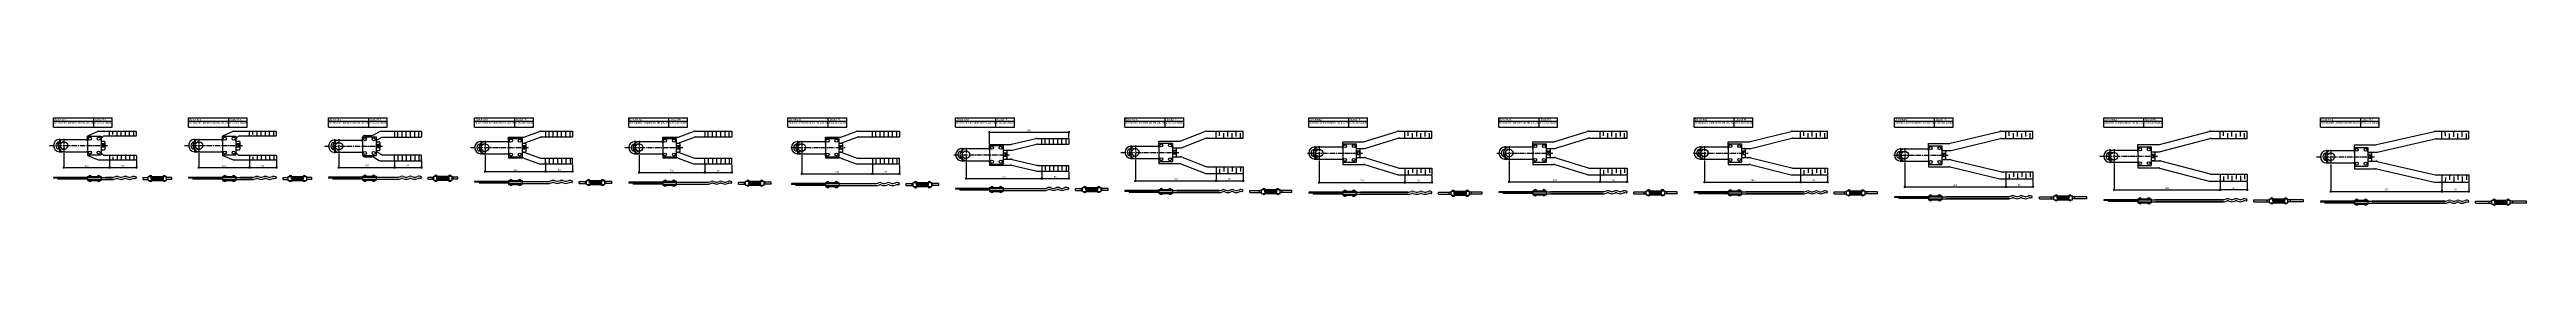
# Model space of a CAD drawing. Header units: inches. Extents: x 9 to 7368, y -7 to 253.
import ezdxf

# ---------------------------------------------------------------- set-up
doc = ezdxf.new("R2010")
doc.units = ezdxf.units.IN
doc.header["$LTSCALE"] = 20
doc.header["$MEASUREMENT"] = 0
for name, pattern in [('ACDINWELD', [3, 2, -1]), ('MITTE2', [1.125, 0.75, -0.125, 0.125, -0.125]), ('VERDECKT2', [0.1875, 0.125, -0.0625])]:
    doc.linetypes.add(name, pattern=pattern)
doc.layers.add('Halfen', color=2, linetype='Continuous')
doc.styles.add('ARIAL50', font='ARIAL.TTF', dxfattribs={"height": 5})
doc.styles.get("Standard").update_dxf_attribs({"font": 'ARIAL.TTF'})
doc.dimstyles.new('AM_DIN$0', dxfattribs={"dimtxt": 2.5, "dimasz": 1, "dimexe": 1, "dimexo": 1, "dimgap": 1.5, "dimtad": 1, "dimdec": 0, "dimdsep": 46, "dimtxsty": 'Standard', "dimblk": 'Endpunkt', "dimcen": 0, "dimclrd": 1, "dimclre": 1, "dimclrt": 7, "dimadec": 0, "dimazin": 2, "dimtp": 0.1, "dimtm": 0.1, "dimtfac": 0.71, "dimtdec": 0, "dimtmove": 0, "dimatfit": 3, "dimfxl": 1, "dimlwd": -1, "dimlwe": -1, "dimarcsym": 0})

# ---------------------------------------------------------------- blocks, each defined once
blk = doc.blocks.new('Endpunkt')
at = {"color": 0, "linetype": 'ByBlock', "lineweight": -2}
for p, q in [((0, 0), (-1.5, 0)), ((0, 1.5), (0, 0)), ((0, 0), (0, -1.5)), ((1.5, 0), (0, 0))]:
    blk.add_line(p, q, dxfattribs=at)
blk.add_circle((0, 0), 0.5, dxfattribs=at)
blk = doc.blocks.new('*D2')
at = {"layer": 'Halfen', "color": 1, "transparency": 16777216}
for p, q in [((51.9, 147.6), (51.9, 102.8)), ((53.9, 104.8), (184.9, 104.8)), ((186.9, 125.6), (186.9, 102.8))]:
    blk.add_line(p, q, dxfattribs=at)
at = {"layer": 'Halfen', "color": 1, "transparency": 16777216, "xscale": 2, "yscale": 2, "zscale": 2, "rotation": 180}
blk.add_blockref('Endpunkt', (51.9, 104.8), dxfattribs=at)
at = {"layer": 'Halfen', "color": 1, "transparency": 16777216, "xscale": 2, "yscale": 2, "zscale": 2}
blk.add_blockref('Endpunkt', (186.9, 104.8), dxfattribs=at)
at = {"layer": 'Halfen', "color": 7, "transparency": 16777216, "insert": (119.4, 110.4), "char_height": 5, "attachment_point": 5}
blk.add_mtext('135', dxfattribs=at)
blk = doc.blocks.new('*D3')
at = {"layer": 'Halfen', "color": 1, "transparency": 16777216}
for p, q in [((186.9, 125.6), (186.9, 102.8)), ((188.9, 104.8), (264.9, 104.8)), ((266.9, 127.6), (266.9, 102.8))]:
    blk.add_line(p, q, dxfattribs=at)
at = {"layer": 'Halfen', "color": 1, "transparency": 16777216, "xscale": 2, "yscale": 2, "zscale": 2, "rotation": 180}
blk.add_blockref('Endpunkt', (186.9, 104.8), dxfattribs=at)
at = {"layer": 'Halfen', "color": 1, "transparency": 16777216, "xscale": 2, "yscale": 2, "zscale": 2}
blk.add_blockref('Endpunkt', (266.9, 104.8), dxfattribs=at)
at = {"layer": 'Halfen', "color": 7, "transparency": 16777216, "insert": (226.9, 110.4), "char_height": 5, "attachment_point": 5}
blk.add_mtext('80', dxfattribs=at)
blk = doc.blocks.new('*D4')
at = {"layer": 'Halfen', "color": 1, "transparency": 16777216}
for p, q in [((452.9, 147.6), (452.9, 102.8)), ((454.9, 104.8), (600.9, 104.8)), ((602.9, 125.6), (602.9, 102.8))]:
    blk.add_line(p, q, dxfattribs=at)
at = {"layer": 'Halfen', "color": 1, "transparency": 16777216, "xscale": 2, "yscale": 2, "zscale": 2, "rotation": 180}
blk.add_blockref('Endpunkt', (452.9, 104.8), dxfattribs=at)
at = {"layer": 'Halfen', "color": 1, "transparency": 16777216, "xscale": 2, "yscale": 2, "zscale": 2}
blk.add_blockref('Endpunkt', (602.9, 104.8), dxfattribs=at)
at = {"layer": 'Halfen', "color": 7, "transparency": 16777216, "insert": (527.9, 110.4), "char_height": 5, "attachment_point": 5}
blk.add_mtext('150', dxfattribs=at)
blk = doc.blocks.new('*D5')
at = {"layer": 'Halfen', "color": 1, "transparency": 16777216}
for p, q in [((602.9, 125.6), (602.9, 102.8)), ((604.9, 104.8), (680.9, 104.8)), ((682.9, 127.6), (682.9, 102.8))]:
    blk.add_line(p, q, dxfattribs=at)
at = {"layer": 'Halfen', "color": 1, "transparency": 16777216, "xscale": 2, "yscale": 2, "zscale": 2, "rotation": 180}
blk.add_blockref('Endpunkt', (602.9, 104.8), dxfattribs=at)
at = {"layer": 'Halfen', "color": 1, "transparency": 16777216, "xscale": 2, "yscale": 2, "zscale": 2}
blk.add_blockref('Endpunkt', (682.9, 104.8), dxfattribs=at)
at = {"layer": 'Halfen', "color": 7, "transparency": 16777216, "insert": (642.9, 110.4), "char_height": 5, "attachment_point": 5}
blk.add_mtext('80', dxfattribs=at)
blk = doc.blocks.new('*D6')
at = {"layer": 'Halfen', "color": 1, "transparency": 16777216}
for p, q in [((868.9, 146.1), (868.9, 103.3)), ((870.9, 105.3), (1031.9, 105.3)), ((1033.9, 122.6), (1033.9, 103.3))]:
    blk.add_line(p, q, dxfattribs=at)
at = {"layer": 'Halfen', "color": 1, "transparency": 16777216, "xscale": 2, "yscale": 2, "zscale": 2, "rotation": 180}
blk.add_blockref('Endpunkt', (868.9, 105.3), dxfattribs=at)
at = {"layer": 'Halfen', "color": 1, "transparency": 16777216, "xscale": 2, "yscale": 2, "zscale": 2}
blk.add_blockref('Endpunkt', (1033.9, 105.3), dxfattribs=at)
at = {"layer": 'Halfen', "color": 7, "transparency": 16777216, "insert": (951.4, 110.9), "char_height": 5, "attachment_point": 5}
blk.add_mtext('165', dxfattribs=at)
blk = doc.blocks.new('*D7')
at = {"layer": 'Halfen', "color": 1, "transparency": 16777216}
for p, q in [((1033.9, 122.6), (1033.9, 103.3)), ((1035.9, 105.3), (1111.9, 105.3)), ((1113.9, 124.6), (1113.9, 103.3))]:
    blk.add_line(p, q, dxfattribs=at)
at = {"layer": 'Halfen', "color": 1, "transparency": 16777216, "xscale": 2, "yscale": 2, "zscale": 2, "rotation": 180}
blk.add_blockref('Endpunkt', (1033.9, 105.3), dxfattribs=at)
at = {"layer": 'Halfen', "color": 1, "transparency": 16777216, "xscale": 2, "yscale": 2, "zscale": 2}
blk.add_blockref('Endpunkt', (1113.9, 105.3), dxfattribs=at)
at = {"layer": 'Halfen', "color": 7, "transparency": 16777216, "insert": (1073.9, 110.9), "char_height": 5, "attachment_point": 5}
blk.add_mtext('80', dxfattribs=at)
blk = doc.blocks.new('*D8')
at = {"layer": 'Halfen', "color": 1, "transparency": 16777216}
for p, q in [((1302.9, 141.6), (1302.9, 91)), ((1304.9, 93), (1480.9, 93)), ((1482.9, 113.6), (1482.9, 91))]:
    blk.add_line(p, q, dxfattribs=at)
at = {"layer": 'Halfen', "color": 1, "transparency": 16777216, "xscale": 2, "yscale": 2, "zscale": 2, "rotation": 180}
blk.add_blockref('Endpunkt', (1302.9, 93), dxfattribs=at)
at = {"layer": 'Halfen', "color": 1, "transparency": 16777216, "xscale": 2, "yscale": 2, "zscale": 2}
blk.add_blockref('Endpunkt', (1482.9, 93), dxfattribs=at)
at = {"layer": 'Halfen', "color": 7, "transparency": 16777216, "insert": (1392.9, 98.5), "char_height": 5, "attachment_point": 5}
blk.add_mtext('180', dxfattribs=at)
blk = doc.blocks.new('*D9')
at = {"layer": 'Halfen', "color": 1, "transparency": 16777216}
for p, q in [((1482.9, 113.6), (1482.9, 91)), ((1484.9, 93), (1560.9, 93)), ((1562.9, 113.6), (1562.9, 91))]:
    blk.add_line(p, q, dxfattribs=at)
at = {"layer": 'Halfen', "color": 1, "transparency": 16777216, "xscale": 2, "yscale": 2, "zscale": 2, "rotation": 180}
blk.add_blockref('Endpunkt', (1482.9, 93), dxfattribs=at)
at = {"layer": 'Halfen', "color": 1, "transparency": 16777216, "xscale": 2, "yscale": 2, "zscale": 2}
blk.add_blockref('Endpunkt', (1562.9, 93), dxfattribs=at)
at = {"layer": 'Halfen', "color": 7, "transparency": 16777216, "insert": (1522.9, 98.5), "char_height": 5, "attachment_point": 5}
blk.add_mtext('80', dxfattribs=at)
blk = doc.blocks.new('*D10')
at = {"layer": 'Halfen', "color": 1, "transparency": 16777216}
for p, q in [((2243.9, 141.6), (2243.9, 84.5)), ((2245.9, 86.5), (2451.9, 86.5)), ((2453.9, 113.6), (2453.9, 84.5))]:
    blk.add_line(p, q, dxfattribs=at)
at = {"layer": 'Halfen', "color": 1, "transparency": 16777216, "xscale": 2, "yscale": 2, "zscale": 2, "rotation": 180}
blk.add_blockref('Endpunkt', (2243.9, 86.5), dxfattribs=at)
at = {"layer": 'Halfen', "color": 1, "transparency": 16777216, "xscale": 2, "yscale": 2, "zscale": 2}
blk.add_blockref('Endpunkt', (2453.9, 86.5), dxfattribs=at)
at = {"layer": 'Halfen', "color": 7, "transparency": 16777216, "insert": (2348.9, 92), "char_height": 5, "attachment_point": 5}
blk.add_mtext('210', dxfattribs=at)
blk = doc.blocks.new('*D11')
at = {"layer": 'Halfen', "color": 1, "transparency": 16777216}
for p, q in [((2453.9, 113.6), (2453.9, 84.5)), ((2455.9, 86.5), (2531.9, 86.5)), ((2533.9, 113.6), (2533.9, 84.5))]:
    blk.add_line(p, q, dxfattribs=at)
at = {"layer": 'Halfen', "color": 1, "transparency": 16777216, "xscale": 2, "yscale": 2, "zscale": 2, "rotation": 180}
blk.add_blockref('Endpunkt', (2453.9, 86.5), dxfattribs=at)
at = {"layer": 'Halfen', "color": 1, "transparency": 16777216, "xscale": 2, "yscale": 2, "zscale": 2}
blk.add_blockref('Endpunkt', (2533.9, 86.5), dxfattribs=at)
at = {"layer": 'Halfen', "color": 7, "transparency": 16777216, "insert": (2493.9, 92), "char_height": 5, "attachment_point": 5}
blk.add_mtext('80', dxfattribs=at)
blk = doc.blocks.new('*D12')
at = {"layer": 'Halfen', "color": 1, "transparency": 16777216}
for p, q in [((1760.9, 141.6), (1760.9, 88.8)), ((1762.9, 90.8), (1953.9, 90.8)), ((1955.9, 113.6), (1955.9, 88.8))]:
    blk.add_line(p, q, dxfattribs=at)
at = {"layer": 'Halfen', "color": 1, "transparency": 16777216, "xscale": 2, "yscale": 2, "zscale": 2, "rotation": 180}
blk.add_blockref('Endpunkt', (1760.9, 90.8), dxfattribs=at)
at = {"layer": 'Halfen', "color": 1, "transparency": 16777216, "xscale": 2, "yscale": 2, "zscale": 2}
blk.add_blockref('Endpunkt', (1955.9, 90.8), dxfattribs=at)
at = {"layer": 'Halfen', "color": 7, "transparency": 16777216, "insert": (1858.4, 96.4), "char_height": 5, "attachment_point": 5}
blk.add_mtext('195', dxfattribs=at)
blk = doc.blocks.new('*D13')
at = {"layer": 'Halfen', "color": 1, "transparency": 16777216}
for p, q in [((1955.9, 113.6), (1955.9, 88.8)), ((1957.9, 90.8), (2033.9, 90.8)), ((2035.9, 113.6), (2035.9, 88.8))]:
    blk.add_line(p, q, dxfattribs=at)
at = {"layer": 'Halfen', "color": 1, "transparency": 16777216, "xscale": 2, "yscale": 2, "zscale": 2, "rotation": 180}
blk.add_blockref('Endpunkt', (1955.9, 90.8), dxfattribs=at)
at = {"layer": 'Halfen', "color": 1, "transparency": 16777216, "xscale": 2, "yscale": 2, "zscale": 2}
blk.add_blockref('Endpunkt', (2035.9, 90.8), dxfattribs=at)
at = {"layer": 'Halfen', "color": 7, "transparency": 16777216, "insert": (1995.9, 96.4), "char_height": 5, "attachment_point": 5}
blk.add_mtext('80', dxfattribs=at)
blk = doc.blocks.new('*D14')
at = {"layer": 'Halfen', "color": 1, "transparency": 16777216}
for p, q in [((2731.9, 120.6), (2731.9, 70.2)), ((2956.9, 92.6), (2956.9, 70.2)), ((2733.9, 72.2), (2954.9, 72.2))]:
    blk.add_line(p, q, dxfattribs=at)
at = {"layer": 'Halfen', "color": 1, "transparency": 16777216, "xscale": 2, "yscale": 2, "zscale": 2, "rotation": 180}
blk.add_blockref('Endpunkt', (2731.9, 72.2), dxfattribs=at)
at = {"layer": 'Halfen', "color": 1, "transparency": 16777216, "xscale": 2, "yscale": 2, "zscale": 2}
blk.add_blockref('Endpunkt', (2956.9, 72.2), dxfattribs=at)
at = {"layer": 'Halfen', "color": 7, "transparency": 16777216, "insert": (2844.4, 77.8), "char_height": 5, "attachment_point": 5}
blk.add_mtext('225', dxfattribs=at)
blk = doc.blocks.new('*D15')
at = {"layer": 'Halfen', "color": 1, "transparency": 16777216}
for p, q in [((2956.9, 92.6), (2956.9, 70.2)), ((3036.9, 92.6), (3036.9, 70.2)), ((2958.9, 72.2), (3034.9, 72.2))]:
    blk.add_line(p, q, dxfattribs=at)
at = {"layer": 'Halfen', "color": 1, "transparency": 16777216, "xscale": 2, "yscale": 2, "zscale": 2, "rotation": 180}
blk.add_blockref('Endpunkt', (2956.9, 72.2), dxfattribs=at)
at = {"layer": 'Halfen', "color": 1, "transparency": 16777216, "xscale": 2, "yscale": 2, "zscale": 2}
blk.add_blockref('Endpunkt', (3036.9, 72.2), dxfattribs=at)
at = {"layer": 'Halfen', "color": 7, "transparency": 16777216, "insert": (2996.9, 77.8), "char_height": 5, "attachment_point": 5}
blk.add_mtext('80', dxfattribs=at)
blk = doc.blocks.new('*D16')
at = {"layer": 'Halfen', "color": 1, "transparency": 16777216}
for p, q in [((3234.9, 127.6), (3234.9, 64.1)), ((3474.9, 85.6), (3474.9, 64.1)), ((3236.9, 66.1), (3472.9, 66.1))]:
    blk.add_line(p, q, dxfattribs=at)
at = {"layer": 'Halfen', "color": 1, "transparency": 16777216, "xscale": 2, "yscale": 2, "zscale": 2, "rotation": 180}
blk.add_blockref('Endpunkt', (3234.9, 66.1), dxfattribs=at)
at = {"layer": 'Halfen', "color": 1, "transparency": 16777216, "xscale": 2, "yscale": 2, "zscale": 2}
blk.add_blockref('Endpunkt', (3474.9, 66.1), dxfattribs=at)
at = {"layer": 'Halfen', "color": 7, "transparency": 16777216, "insert": (3354.9, 71.6), "char_height": 5, "attachment_point": 5}
blk.add_mtext('240', dxfattribs=at)
blk = doc.blocks.new('*D17')
at = {"layer": 'Halfen', "color": 1, "transparency": 16777216}
for p, q in [((3474.9, 85.6), (3474.9, 64.1)), ((3554.9, 85.6), (3554.9, 64.1)), ((3476.9, 66.1), (3552.9, 66.1))]:
    blk.add_line(p, q, dxfattribs=at)
at = {"layer": 'Halfen', "color": 1, "transparency": 16777216, "xscale": 2, "yscale": 2, "zscale": 2, "rotation": 180}
blk.add_blockref('Endpunkt', (3474.9, 66.1), dxfattribs=at)
at = {"layer": 'Halfen', "color": 1, "transparency": 16777216, "xscale": 2, "yscale": 2, "zscale": 2}
blk.add_blockref('Endpunkt', (3554.9, 66.1), dxfattribs=at)
at = {"layer": 'Halfen', "color": 7, "transparency": 16777216, "insert": (3514.9, 71.6), "char_height": 5, "attachment_point": 5}
blk.add_mtext('80', dxfattribs=at)
blk = doc.blocks.new('*D18')
at = {"layer": 'Halfen', "color": 1, "transparency": 16777216}
for p, q in [((3780.9, 125.6), (3780.9, 58.9)), ((4035.9, 81.6), (4035.9, 58.9)), ((3782.9, 60.9), (4033.9, 60.9))]:
    blk.add_line(p, q, dxfattribs=at)
at = {"layer": 'Halfen', "color": 1, "transparency": 16777216, "xscale": 2, "yscale": 2, "zscale": 2, "rotation": 180}
blk.add_blockref('Endpunkt', (3780.9, 60.9), dxfattribs=at)
at = {"layer": 'Halfen', "color": 1, "transparency": 16777216, "xscale": 2, "yscale": 2, "zscale": 2}
blk.add_blockref('Endpunkt', (4035.9, 60.9), dxfattribs=at)
at = {"layer": 'Halfen', "color": 7, "transparency": 16777216, "insert": (3908.4, 66.4), "char_height": 5, "attachment_point": 5}
blk.add_mtext('255', dxfattribs=at)
blk = doc.blocks.new('*D19')
at = {"layer": 'Halfen', "color": 1, "transparency": 16777216}
for p, q in [((4035.9, 81.6), (4035.9, 58.9)), ((4115.9, 81.6), (4115.9, 58.9)), ((4037.9, 60.9), (4113.9, 60.9))]:
    blk.add_line(p, q, dxfattribs=at)
at = {"layer": 'Halfen', "color": 1, "transparency": 16777216, "xscale": 2, "yscale": 2, "zscale": 2, "rotation": 180}
blk.add_blockref('Endpunkt', (4035.9, 60.9), dxfattribs=at)
at = {"layer": 'Halfen', "color": 1, "transparency": 16777216, "xscale": 2, "yscale": 2, "zscale": 2}
blk.add_blockref('Endpunkt', (4115.9, 60.9), dxfattribs=at)
at = {"layer": 'Halfen', "color": 7, "transparency": 16777216, "insert": (4075.9, 66.4), "char_height": 5, "attachment_point": 5}
blk.add_mtext('80', dxfattribs=at)
blk = doc.blocks.new('*D20')
at = {"layer": 'Halfen', "color": 1, "transparency": 16777216}
for p, q in [((4345.9, 125.6), (4345.9, 60.6)), ((4615.9, 81.6), (4615.9, 60.6)), ((4347.9, 62.6), (4613.9, 62.6))]:
    blk.add_line(p, q, dxfattribs=at)
at = {"layer": 'Halfen', "color": 1, "transparency": 16777216, "xscale": 2, "yscale": 2, "zscale": 2, "rotation": 180}
blk.add_blockref('Endpunkt', (4345.9, 62.6), dxfattribs=at)
at = {"layer": 'Halfen', "color": 1, "transparency": 16777216, "xscale": 2, "yscale": 2, "zscale": 2}
blk.add_blockref('Endpunkt', (4615.9, 62.6), dxfattribs=at)
at = {"layer": 'Halfen', "color": 7, "transparency": 16777216, "insert": (4480.9, 68.1), "char_height": 5, "attachment_point": 5}
blk.add_mtext('270', dxfattribs=at)
blk = doc.blocks.new('*D21')
at = {"layer": 'Halfen', "color": 1, "transparency": 16777216}
for p, q in [((4615.9, 81.6), (4615.9, 60.6)), ((4695.9, 81.6), (4695.9, 60.6)), ((4617.9, 62.6), (4693.9, 62.6))]:
    blk.add_line(p, q, dxfattribs=at)
at = {"layer": 'Halfen', "color": 1, "transparency": 16777216, "xscale": 2, "yscale": 2, "zscale": 2, "rotation": 180}
blk.add_blockref('Endpunkt', (4615.9, 62.6), dxfattribs=at)
at = {"layer": 'Halfen', "color": 1, "transparency": 16777216, "xscale": 2, "yscale": 2, "zscale": 2}
blk.add_blockref('Endpunkt', (4695.9, 62.6), dxfattribs=at)
at = {"layer": 'Halfen', "color": 7, "transparency": 16777216, "insert": (4655.9, 68.1), "char_height": 5, "attachment_point": 5}
blk.add_mtext('80', dxfattribs=at)
blk = doc.blocks.new('*D22')
at = {"layer": 'Halfen', "color": 1, "transparency": 16777216}
for p, q in [((4925.9, 125.6), (4925.9, 60.2)), ((5210.9, 81.6), (5210.9, 60.2)), ((4927.9, 62.2), (5208.9, 62.2))]:
    blk.add_line(p, q, dxfattribs=at)
at = {"layer": 'Halfen', "color": 1, "transparency": 16777216, "xscale": 2, "yscale": 2, "zscale": 2, "rotation": 180}
blk.add_blockref('Endpunkt', (4925.9, 62.2), dxfattribs=at)
at = {"layer": 'Halfen', "color": 1, "transparency": 16777216, "xscale": 2, "yscale": 2, "zscale": 2}
blk.add_blockref('Endpunkt', (5210.9, 62.2), dxfattribs=at)
at = {"layer": 'Halfen', "color": 7, "transparency": 16777216, "insert": (5068.4, 67.7), "char_height": 5, "attachment_point": 5}
blk.add_mtext('285', dxfattribs=at)
blk = doc.blocks.new('*D23')
at = {"layer": 'Halfen', "color": 1, "transparency": 16777216}
for p, q in [((5210.9, 81.6), (5210.9, 60.2)), ((5290.9, 81.6), (5290.9, 60.2)), ((5212.9, 62.2), (5288.9, 62.2))]:
    blk.add_line(p, q, dxfattribs=at)
at = {"layer": 'Halfen', "color": 1, "transparency": 16777216, "xscale": 2, "yscale": 2, "zscale": 2, "rotation": 180}
blk.add_blockref('Endpunkt', (5210.9, 62.2), dxfattribs=at)
at = {"layer": 'Halfen', "color": 1, "transparency": 16777216, "xscale": 2, "yscale": 2, "zscale": 2}
blk.add_blockref('Endpunkt', (5290.9, 62.2), dxfattribs=at)
at = {"layer": 'Halfen', "color": 7, "transparency": 16777216, "insert": (5250.9, 67.7), "char_height": 5, "attachment_point": 5}
blk.add_mtext('80', dxfattribs=at)
blk = doc.blocks.new('*D24')
at = {"layer": 'Halfen', "color": 1, "transparency": 16777216}
for p, q in [((5520.9, 119.6), (5520.9, 45.6)), ((5522.9, 47.6), (5818.9, 47.6)), ((5820.9, 69.6), (5820.9, 45.6))]:
    blk.add_line(p, q, dxfattribs=at)
at = {"layer": 'Halfen', "color": 1, "transparency": 16777216, "xscale": 2, "yscale": 2, "zscale": 2, "rotation": 180}
blk.add_blockref('Endpunkt', (5520.9, 47.6), dxfattribs=at)
at = {"layer": 'Halfen', "color": 1, "transparency": 16777216, "xscale": 2, "yscale": 2, "zscale": 2}
blk.add_blockref('Endpunkt', (5820.9, 47.6), dxfattribs=at)
at = {"layer": 'Halfen', "color": 7, "transparency": 16777216, "insert": (5670.9, 53.1), "char_height": 5, "attachment_point": 5}
blk.add_mtext('300', dxfattribs=at)
blk = doc.blocks.new('*D25')
at = {"layer": 'Halfen', "color": 1, "transparency": 16777216}
for p, q in [((5820.9, 69.6), (5820.9, 45.6)), ((5822.9, 47.6), (5898.9, 47.6)), ((5900.9, 69.6), (5900.9, 45.6))]:
    blk.add_line(p, q, dxfattribs=at)
at = {"layer": 'Halfen', "color": 1, "transparency": 16777216, "xscale": 2, "yscale": 2, "zscale": 2, "rotation": 180}
blk.add_blockref('Endpunkt', (5820.9, 47.6), dxfattribs=at)
at = {"layer": 'Halfen', "color": 1, "transparency": 16777216, "xscale": 2, "yscale": 2, "zscale": 2}
blk.add_blockref('Endpunkt', (5900.9, 47.6), dxfattribs=at)
at = {"layer": 'Halfen', "color": 7, "transparency": 16777216, "insert": (5860.9, 53.1), "char_height": 5, "attachment_point": 5}
blk.add_mtext('80', dxfattribs=at)
blk = doc.blocks.new('*D26')
at = {"layer": 'Halfen', "color": 1, "transparency": 16777216}
for p, q in [((6457.9, 62.6), (6457.9, 36.7)), ((6535.9, 38.7), (6459.9, 38.7)), ((6537.9, 62.6), (6537.9, 36.7))]:
    blk.add_line(p, q, dxfattribs=at)
at = {"layer": 'Halfen', "color": 1, "transparency": 16777216, "xscale": 2, "yscale": 2, "zscale": 2, "rotation": 180}
blk.add_blockref('Endpunkt', (6457.9, 38.7), dxfattribs=at)
at = {"layer": 'Halfen', "color": 1, "transparency": 16777216, "xscale": 2, "yscale": 2, "zscale": 2}
blk.add_blockref('Endpunkt', (6537.9, 38.7), dxfattribs=at)
at = {"layer": 'Halfen', "color": 7, "transparency": 16777216, "insert": (6497.9, 44.3), "char_height": 5, "attachment_point": 5}
blk.add_mtext('80', dxfattribs=at)
blk = doc.blocks.new('*D27')
at = {"layer": 'Halfen', "color": 1, "transparency": 16777216}
for p, q in [((6142.9, 116.1), (6142.9, 36.7)), ((6144.9, 38.7), (6455.9, 38.7)), ((6457.9, 62.6), (6457.9, 36.7))]:
    blk.add_line(p, q, dxfattribs=at)
at = {"layer": 'Halfen', "color": 1, "transparency": 16777216, "xscale": 2, "yscale": 2, "zscale": 2, "rotation": 180}
blk.add_blockref('Endpunkt', (6142.9, 38.7), dxfattribs=at)
at = {"layer": 'Halfen', "color": 1, "transparency": 16777216, "xscale": 2, "yscale": 2, "zscale": 2}
blk.add_blockref('Endpunkt', (6457.9, 38.7), dxfattribs=at)
at = {"layer": 'Halfen', "color": 7, "transparency": 16777216, "insert": (6300.4, 44.3), "char_height": 5, "attachment_point": 5}
blk.add_mtext('315', dxfattribs=at)
blk = doc.blocks.new('*D28')
at = {"layer": 'Halfen', "color": 1, "transparency": 16777216}
for p, q in [((6786.9, 114.6), (6786.9, 32.4)), ((6788.9, 34.4), (7114.9, 34.4)), ((7116.9, 59.6), (7116.9, 32.4))]:
    blk.add_line(p, q, dxfattribs=at)
at = {"layer": 'Halfen', "color": 1, "transparency": 16777216, "xscale": 2, "yscale": 2, "zscale": 2, "rotation": 180}
blk.add_blockref('Endpunkt', (6786.9, 34.4), dxfattribs=at)
at = {"layer": 'Halfen', "color": 1, "transparency": 16777216, "xscale": 2, "yscale": 2, "zscale": 2}
blk.add_blockref('Endpunkt', (7116.9, 34.4), dxfattribs=at)
at = {"layer": 'Halfen', "color": 7, "transparency": 16777216, "insert": (6951.9, 40), "char_height": 5, "attachment_point": 5}
blk.add_mtext('330', dxfattribs=at)
blk = doc.blocks.new('*D29')
at = {"layer": 'Halfen', "color": 1, "transparency": 16777216}
for p, q in [((7116.9, 59.6), (7116.9, 32.4)), ((7118.9, 34.4), (7194.9, 34.4)), ((7196.9, 59.6), (7196.9, 32.4))]:
    blk.add_line(p, q, dxfattribs=at)
at = {"layer": 'Halfen', "color": 1, "transparency": 16777216, "xscale": 2, "yscale": 2, "zscale": 2, "rotation": 180}
blk.add_blockref('Endpunkt', (7116.9, 34.4), dxfattribs=at)
at = {"layer": 'Halfen', "color": 1, "transparency": 16777216, "xscale": 2, "yscale": 2, "zscale": 2}
blk.add_blockref('Endpunkt', (7196.9, 34.4), dxfattribs=at)
at = {"layer": 'Halfen', "color": 7, "transparency": 16777216, "insert": (7156.9, 40), "char_height": 5, "attachment_point": 5}
blk.add_mtext('80', dxfattribs=at)
blk = doc.blocks.new('*D30')
at = {"layer": 'Halfen', "color": 1, "transparency": 16777216}
for p, q in [((2801.9, 175.6), (2801.9, 211.6)), ((2803.9, 209.6), (3034.9, 209.6)), ((3036.9, 193.6), (3036.9, 211.6))]:
    blk.add_line(p, q, dxfattribs=at)
at = {"layer": 'Halfen', "color": 1, "transparency": 16777216, "xscale": 2, "yscale": 2, "zscale": 2, "rotation": 180}
blk.add_blockref('Endpunkt', (2801.9, 209.6), dxfattribs=at)
at = {"layer": 'Halfen', "color": 1, "transparency": 16777216, "xscale": 2, "yscale": 2, "zscale": 2}
blk.add_blockref('Endpunkt', (3036.9, 209.6), dxfattribs=at)
at = {"layer": 'Halfen', "color": 7, "transparency": 16777216, "insert": (2919.4, 215.2), "char_height": 5, "attachment_point": 5}
blk.add_mtext('235', dxfattribs=at)

msp = doc.modelspace()

# ---------------------------------------------------------------- linework, layer by layer
at = {"layer": 'Halfen'}
for p, q in [((20.917, 252.599), (195.501, 252.599)), ((20.917, 224.599), (20.917, 252.599)), ((20.917, 242.599), (195.501, 242.599)), ((20.917, 224.599), (195.501, 224.599)), ((140.404, 224.599), (140.404, 252.599)), ((195.501, 224.599), (195.501, 252.599)), ((421.917, 252.599), (596.501, 252.599)), ((421.917, 224.599), (421.917, 252.599)), ((421.917, 242.599), (596.501, 242.599)), ((421.917, 224.599), (596.501, 224.599)), ((541.404, 224.599), (541.404, 252.599)), ((596.501, 224.599), (596.501, 252.599)), ((837.917, 252.599), (1012.501, 252.599)), ((837.917, 224.599), (837.917, 252.599)), ((837.917, 242.599), (1012.501, 242.599)), ((837.917, 224.599), (1012.501, 224.599)), ((957.404, 224.599), (957.404, 252.599)), ((1012.501, 224.599), (1012.501, 252.599)), ((1271.917, 252.599), (1446.501, 252.599)), ((1271.917, 224.599), (1271.917, 252.599)), ((1271.917, 242.599), (1446.501, 242.599)), ((1271.917, 224.599), (1446.501, 224.599)), ((1391.404, 224.599), (1391.404, 252.599)), ((1446.501, 224.599), (1446.501, 252.599)), ((1729.917, 252.599), (1904.501, 252.599)), ((1729.917, 224.599), (1729.917, 252.599)), ((1729.917, 242.599), (1904.501, 242.599)), ((1729.917, 224.599), (1904.501, 224.599)), ((1849.404, 224.599), (1849.404, 252.599)), ((1904.501, 224.599), (1904.501, 252.599)), ((2202.917, 252.599), (2377.501, 252.599)), ((2202.917, 224.599), (2202.917, 252.599)), ((2202.917, 242.599), (2377.501, 242.599)), ((2202.917, 224.599), (2377.501, 224.599)), ((2322.404, 224.599), (2322.404, 252.599)), ((2377.501, 224.599), (2377.501, 252.599)), ((2700.917, 252.599), (2875.501, 252.599)), ((2700.917, 224.599), (2700.917, 252.599)), ((2700.917, 242.599), (2875.501, 242.599)), ((2700.917, 224.599), (2875.501, 224.599)), ((2820.404, 224.599), (2820.404, 252.599)), ((2875.501, 224.599), (2875.501, 252.599)), ((3203.917, 252.599), (3378.501, 252.599)), ((3203.917, 224.599), (3203.917, 252.599)), ((3203.917, 242.599), (3378.501, 242.599)), ((3203.917, 224.599), (3378.501, 224.599)), ((3323.404, 224.599), (3323.404, 252.599)), ((3378.501, 224.599), (3378.501, 252.599)), ((3749.917, 252.599), (3924.501, 252.599)), ((3749.917, 224.599), (3749.917, 252.599)), ((3749.917, 242.599), (3924.501, 242.599)), ((3749.917, 224.599), (3924.501, 224.599)), ((3869.404, 224.599), (3869.404, 252.599)), ((3924.501, 224.599), (3924.501, 252.599)), ((4314.917, 252.599), (4489.501, 252.599)), ((4314.917, 224.599), (4314.917, 252.599)), ((4314.917, 242.599), (4489.501, 242.599)), ((4314.917, 224.599), (4489.501, 224.599)), ((4434.404, 224.599), (4434.404, 252.599)), ((4489.501, 224.599), (4489.501, 252.599)), ((4894.917, 252.599), (5069.501, 252.599)), ((4894.917, 224.599), (4894.917, 252.599)), ((4894.917, 242.599), (5069.501, 242.599)), ((4894.917, 224.599), (5069.501, 224.599)), ((5014.404, 224.599), (5014.404, 252.599)), ((5069.501, 224.599), (5069.501, 252.599)), ((5489.917, 252.599), (5664.501, 252.599)), ((5489.917, 224.599), (5489.917, 252.599)), ((5489.917, 242.599), (5664.501, 242.599)), ((5489.917, 224.599), (5664.501, 224.599)), ((5609.404, 224.599), (5609.404, 252.599)), ((5664.501, 224.599), (5664.501, 252.599)), ((6111.917, 252.599), (6286.501, 252.599)), ((6111.917, 224.599), (6111.917, 252.599)), ((6111.917, 242.599), (6286.501, 242.599)), ((6111.917, 224.599), (6286.501, 224.599)), ((6231.404, 224.599), (6231.404, 252.599)), ((6286.501, 224.599), (6286.501, 252.599)), ((6755.917, 252.599), (6930.501, 252.599)), ((6755.917, 224.599), (6755.917, 252.599)), ((6755.917, 242.599), (6930.501, 242.599)), ((6755.917, 224.599), (6930.501, 224.599)), ((6875.404, 224.599), (6875.404, 252.599)), ((6930.501, 224.599), (6930.501, 252.599)), ((38.917, 188.099), (51.917, 188.099)), ((38.917, 152.099), (51.917, 152.099)), ((51.917, 188.099), (119.917, 188.099)), ((51.917, 152.099), (119.917, 152.099)), ((121.917, 197.599), (161.917, 197.599)), ((121.917, 197.291), (121.917, 197.599)), ((121.917, 183.099), (121.917, 197.291)), ((121.917, 184.599), (121.917, 193.586)), ((121.917, 186.099), (121.917, 154.099)), ((121.917, 155.599), (121.917, 142.599)), ((121.917, 154.099), (121.917, 149.599)), ((121.917, 149.599), (121.917, 146.612)), ((123.116, 199.123), (153.534, 212.431)), ((154.336, 212.599), (264.917, 212.599)), ((161.917, 197.599), (161.917, 142.599)), ((161.917, 184.599), (161.917, 189.771)), ((161.917, 183.099), (170.917, 183.099)), ((161.917, 157.099), (170.917, 157.099)), ((162.503, 191.185), (169.331, 198.013)), ((162.503, 149.013), (169.331, 142.185)), ((162.917, 175.115), (162.917, 165.083)), ((172.917, 175.115), (162.917, 175.115)), ((162.917, 174.099), (172.917, 174.099)), ((162.917, 166.099), (172.917, 166.099)), ((172.917, 165.083), (162.917, 165.083)), ((170.746, 198.599), (264.917, 198.599)), ((172.917, 181.099), (172.917, 159.099)), ((266.917, 200.599), (266.917, 210.599)), ((439.917, 188.099), (452.917, 188.099)), ((439.917, 152.099), (452.917, 152.099)), ((452.917, 188.099), (520.917, 188.099)), ((452.917, 152.099), (520.917, 152.099)), ((522.917, 197.599), (562.917, 197.599)), ((522.917, 197.291), (522.917, 197.599)), ((522.917, 183.099), (522.917, 197.291)), ((522.917, 184.599), (522.917, 193.586)), ((522.917, 186.099), (522.917, 154.099)), ((522.917, 155.599), (522.917, 142.599)), ((522.917, 154.099), (522.917, 149.599)), ((522.917, 149.599), (522.917, 146.612)), ((524.116, 199.123), (554.534, 212.431)), ((555.336, 212.599), (680.917, 212.599)), ((562.917, 197.599), (562.917, 142.599)), ((562.917, 184.599), (562.917, 189.771)), ((562.917, 183.099), (571.917, 183.099)), ((562.917, 157.099), (571.917, 157.099)), ((563.503, 191.185), (570.331, 198.013)), ((563.503, 149.013), (570.331, 142.185)), ((563.917, 175.115), (563.917, 165.083)), ((573.917, 175.115), (563.917, 175.115)), ((563.917, 174.099), (573.917, 174.099)), ((563.917, 166.099), (573.917, 166.099)), ((573.917, 165.083), (563.917, 165.083)), ((571.746, 198.599), (680.917, 198.599)), ((573.917, 181.099), (573.917, 159.099)), ((682.917, 200.599), (682.917, 210.599)), ((855.917, 186.599), (868.917, 186.599)), ((855.917, 150.599), (868.917, 150.599)), ((868.917, 186.599), (936.917, 186.599)), ((868.917, 150.599), (936.917, 150.599)), ((938.917, 196.099), (978.917, 196.099)), ((938.917, 184.099), (938.917, 196.099)), ((938.917, 181.599), (938.917, 192.086)), ((938.917, 189.099), (938.917, 189.099)), ((938.917, 184.599), (938.917, 152.599)), ((938.917, 152.599), (938.917, 141.099)), ((938.917, 148.099), (938.917, 144.099)), ((945.917, 200.099), (966.236, 200.099)), ((972.411, 201.731), (988.667, 210.967)), ((978.917, 196.099), (978.917, 141.099)), ((978.917, 184.725), (993.424, 192.967)), ((978.917, 189.099), (978.917, 189.099)), ((978.917, 181.599), (987.917, 181.599)), ((978.917, 155.599), (987.917, 155.599)), ((978.917, 152.473), (993.424, 144.231)), ((979.917, 173.615), (979.917, 163.583)), ((989.917, 173.615), (979.917, 173.615)), ((979.917, 172.599), (989.917, 172.599)), ((979.917, 164.599), (989.917, 164.599)), ((989.917, 163.583), (979.917, 163.583)), ((989.917, 179.599), (989.917, 157.599)), ((994.842, 212.599), (1111.917, 212.599)), ((999.599, 194.599), (1111.917, 194.599)), ((1113.917, 210.599), (1113.917, 196.599)), ((1289.917, 182.099), (1302.917, 182.099)), ((1302.917, 182.099), (1370.917, 182.099)), ((1372.917, 194.599), (1414.252, 194.599)), ((1372.917, 177.599), (1372.917, 194.599)), ((1372.917, 191.599), (1412.917, 191.599)), ((1372.917, 177.599), (1372.917, 187.599)), ((1372.917, 184.599), (1372.917, 184.599)), ((1372.917, 180.099), (1372.917, 148.099)), ((1372.917, 150.599), (1372.917, 133.599)), ((1372.917, 148.099), (1372.917, 143.599)), ((1412.917, 191.599), (1412.917, 136.599)), ((1412.917, 177.599), (1417.219, 177.599)), ((1412.917, 177.099), (1421.917, 177.099)), ((1412.917, 151.099), (1421.917, 151.099)), ((1412.917, 150.599), (1417.219, 150.599)), ((1413.917, 169.115), (1413.917, 159.083)), ((1423.917, 169.115), (1413.917, 169.115)), ((1413.917, 168.099), (1423.917, 168.099)), ((1413.917, 160.099), (1423.917, 160.099)), ((1423.917, 159.083), (1413.917, 159.083)), ((1418.486, 195.338), (1464.381, 211.86)), ((1421.453, 178.338), (1467.348, 194.86)), ((1421.453, 149.86), (1467.348, 133.338)), ((1423.917, 175.099), (1423.917, 153.099)), ((1468.615, 212.599), (1562.917, 212.599)), ((1471.582, 195.599), (1562.917, 195.599)), ((1562.917, 212.599), (1562.917, 195.599)), ((1747.917, 182.099), (1760.917, 182.099)), ((1760.917, 182.099), (1828.917, 182.099)), ((1830.917, 194.599), (1872.252, 194.599)), ((1830.917, 177.599), (1830.917, 194.599)), ((1830.917, 191.599), (1870.917, 191.599)), ((1830.917, 177.599), (1830.917, 187.599)), ((1830.917, 184.599), (1830.917, 184.599)), ((1830.917, 180.099), (1830.917, 148.099)), ((1830.917, 148.099), (1830.917, 133.599)), ((1870.917, 191.599), (1870.917, 136.599)), ((1870.917, 184.599), (1870.917, 184.599)), ((1870.917, 177.599), (1875.219, 177.599)), ((1870.917, 177.099), (1879.917, 177.099)), ((1870.917, 151.099), (1879.917, 151.099)), ((1870.917, 150.599), (1875.219, 150.599)), ((1881.917, 169.115), (1871.917, 169.115)), ((1871.917, 169.115), (1871.917, 159.083)), ((1871.917, 168.099), (1881.917, 168.099)), ((1871.917, 160.099), (1881.917, 160.099)), ((1881.917, 159.083), (1871.917, 159.083)), ((1876.486, 195.338), (1922.381, 211.86)), ((1879.453, 178.338), (1925.348, 194.86)), ((1879.453, 149.86), (1925.348, 133.338)), ((1881.917, 175.099), (1881.917, 153.099)), ((1926.615, 212.599), (2035.917, 212.599)), ((1929.582, 195.599), (2035.917, 195.599)), ((2035.917, 212.599), (2035.917, 195.599)), ((2230.917, 182.099), (2243.917, 182.099)), ((2243.917, 182.099), (2311.917, 182.099)), ((2313.917, 194.599), (2355.252, 194.599)), ((2313.917, 177.599), (2313.917, 194.599)), ((2313.917, 191.599), (2353.917, 191.599)), ((2313.917, 177.599), (2313.917, 187.599)), ((2313.917, 177.599), (2313.917, 187.599)), ((2313.917, 184.599), (2313.917, 184.599)), ((2313.917, 180.099), (2313.917, 148.099)), ((2313.917, 150.599), (2313.917, 133.599)), ((2353.917, 191.599), (2353.917, 136.599)), ((2353.917, 184.599), (2353.917, 184.599)), ((2353.917, 177.599), (2358.219, 177.599)), ((2353.917, 177.099), (2362.917, 177.099)), ((2353.917, 151.099), (2362.917, 151.099)), ((2353.917, 150.599), (2358.219, 150.599)), ((2354.917, 169.115), (2354.917, 159.083)), ((2364.917, 169.115), (2354.917, 169.115)), ((2354.917, 168.099), (2364.917, 168.099)), ((2354.917, 160.099), (2364.917, 160.099)), ((2364.917, 159.083), (2354.917, 159.083)), ((2359.486, 195.338), (2405.381, 211.86)), ((2362.453, 178.338), (2408.348, 194.86)), ((2362.453, 149.86), (2408.348, 133.338)), ((2364.917, 175.099), (2364.917, 153.099)), ((2409.615, 212.599), (2533.917, 212.599)), ((2412.582, 195.599), (2533.917, 195.599)), ((2533.917, 212.599), (2533.917, 195.599)), ((2718.917, 161.072), (2731.917, 161.072)), ((2731.917, 161.072), (2799.917, 161.072)), ((2801.917, 173.572), (2864.432, 173.572)), ((2801.917, 156.572), (2801.917, 173.572)), ((2801.917, 170.572), (2841.917, 170.572)), ((2801.917, 156.572), (2801.917, 166.572)), ((2801.917, 156.572), (2801.917, 166.572)), ((2801.917, 166.572), (2801.917, 156.572)), ((2801.917, 163.572), (2801.917, 163.572)), ((2801.917, 159.072), (2801.917, 127.072)), ((2841.917, 170.572), (2841.917, 115.572)), ((2841.917, 156.572), (2866.444, 156.572)), ((2841.917, 156.072), (2850.917, 156.072)), ((2842.917, 148.088), (2842.917, 138.056)), ((2852.917, 148.088), (2842.917, 148.088)), ((2852.917, 154.072), (2852.917, 132.072)), ((2867.35, 173.917), (2939.473, 191.227)), ((2869.361, 156.917), (2941.485, 174.227)), ((2942.39, 191.572), (3036.917, 191.572)), ((2944.402, 174.572), (3036.917, 174.572)), ((3036.917, 191.572), (3036.917, 174.572)), ((3221.917, 168.099), (3234.917, 168.099)), ((3234.917, 168.099), (3302.917, 168.099)), ((3304.917, 183.599), (3365.719, 183.599)), ((3304.917, 163.099), (3304.917, 183.599)), ((3304.917, 177.599), (3344.917, 177.599)), ((3304.917, 164.599), (3304.917, 173.586)), ((3304.917, 170.599), (3304.917, 170.599)), ((3304.917, 166.099), (3304.917, 134.099)), ((3344.917, 177.599), (3344.917, 122.599)), ((3344.917, 164.599), (3344.917, 169.771)), ((3344.917, 163.599), (3369.451, 163.599)), ((3344.917, 163.099), (3353.917, 163.099)), ((3355.917, 155.115), (3345.917, 155.115)), ((3345.917, 155.115), (3345.917, 145.083)), ((3345.917, 154.099), (3355.917, 154.099)), ((3355.917, 161.099), (3355.917, 139.099)), ((3370.227, 184.44), (3440.876, 211.758)), ((3373.959, 164.44), (3444.608, 191.758)), ((3445.384, 212.599), (3554.917, 212.599)), ((3449.116, 192.599), (3554.917, 192.599)), ((3554.917, 192.599), (3554.917, 212.599)), ((3767.917, 166.099), (3780.917, 166.099)), ((3780.917, 166.099), (3848.917, 166.099)), ((3850.917, 181.599), (3912.51, 181.599)), ((3850.917, 161.099), (3850.917, 181.599)), ((3850.917, 175.599), (3890.917, 175.599)), ((3850.917, 162.599), (3850.917, 171.586)), ((3850.917, 168.599), (3850.917, 168.599)), ((3850.917, 164.099), (3850.917, 132.099)), ((3890.917, 175.599), (3890.917, 120.599)), ((3890.917, 162.599), (3890.917, 167.771)), ((3890.917, 161.599), (3915.539, 161.599)), ((3890.917, 161.099), (3899.917, 161.099)), ((3891.917, 153.115), (3891.917, 143.083)), ((3901.917, 153.115), (3891.917, 153.115)), ((3891.917, 152.099), (3901.917, 152.099)), ((3901.917, 159.099), (3901.917, 137.099)), ((3916.211, 182.16), (4012.595, 212.038)), ((3919.24, 162.16), (4015.623, 192.038)), ((4016.296, 212.599), (4115.917, 212.599)), ((4019.325, 192.599), (4115.917, 192.599)), ((4115.917, 192.599), (4115.917, 212.599)), ((4332.917, 166.099), (4345.917, 166.099)), ((4345.917, 166.099), (4413.917, 166.099)), ((4415.917, 181.599), (4477.51, 181.599)), ((4415.917, 161.099), (4415.917, 181.599)), ((4415.917, 175.599), (4455.917, 175.599)), ((4415.917, 162.599), (4415.917, 171.586)), ((4415.917, 168.599), (4415.917, 168.599)), ((4415.917, 164.099), (4415.917, 132.099)), ((4455.917, 175.599), (4455.917, 120.599)), ((4455.917, 162.599), (4455.917, 167.771)), ((4455.917, 161.599), (4480.539, 161.599)), ((4455.917, 161.099), (4464.917, 161.099)), ((4456.917, 153.115), (4456.917, 143.083)), ((4466.917, 153.115), (4456.917, 153.115)), ((4456.917, 152.099), (4466.917, 152.099)), ((4466.917, 159.099), (4466.917, 137.099)), ((4481.211, 182.16), (4577.595, 212.038)), ((4484.24, 162.16), (4580.623, 192.038)), ((4581.296, 212.599), (4695.917, 212.599)), ((4584.325, 192.599), (4695.917, 192.599)), ((4695.917, 192.599), (4695.917, 212.599)), ((4912.917, 166.099), (4925.917, 166.099)), ((4925.917, 166.099), (4993.917, 166.099)), ((4995.917, 181.599), (5058.169, 181.599)), ((4995.917, 161.099), (4995.917, 181.599)), ((4995.917, 175.599), (5035.917, 175.599)), ((4995.917, 162.599), (4995.917, 171.586)), ((4995.917, 168.599), (4995.917, 168.599)), ((4995.917, 164.099), (4995.917, 132.099)), ((5035.917, 175.599), (5035.917, 120.599)), ((5035.917, 162.599), (5035.917, 167.771)), ((5035.917, 161.599), (5060.612, 161.599)), ((5035.917, 161.099), (5044.917, 161.099)), ((5036.917, 153.115), (5036.917, 143.083)), ((5046.917, 153.115), (5036.917, 153.115)), ((5036.917, 152.099), (5046.917, 152.099)), ((5046.917, 159.099), (5046.917, 137.099)), ((5061.178, 181.967), (5183.214, 212.231)), ((5063.621, 161.967), (5185.657, 192.231)), ((5186.223, 212.599), (5290.917, 212.599)), ((5188.666, 192.599), (5290.917, 192.599)), ((5290.917, 192.599), (5290.917, 212.599)), ((5507.917, 160.099), (5520.917, 160.099)), ((5520.917, 160.099), (5588.917, 160.099)), ((5590.917, 176.599), (5653.196, 176.599)), ((5590.917, 155.099), (5590.917, 176.599)), ((5590.917, 169.599), (5630.917, 169.599)), ((5590.917, 156.599), (5590.917, 165.586)), ((5590.917, 162.599), (5590.917, 162.599)), ((5590.917, 158.099), (5590.917, 126.099)), ((5630.917, 169.599), (5630.917, 114.599)), ((5630.917, 156.599), (5630.917, 161.771)), ((5630.917, 155.599), (5655.681, 155.599)), ((5630.917, 155.099), (5639.917, 155.099)), ((5641.917, 153.099), (5641.917, 131.099)), ((5656.113, 176.944), (5803.237, 212.254)), ((5658.598, 155.944), (5805.721, 191.254)), ((5806.154, 212.599), (5900.917, 212.599)), ((5808.639, 191.599), (5900.917, 191.599)), ((5900.917, 191.599), (5900.917, 212.599)), ((6129.917, 156.599), (6142.917, 156.599)), ((6142.917, 156.599), (6210.917, 156.599)), ((6212.917, 173.099), (6274.94, 173.099)), ((6212.917, 151.599), (6212.917, 173.099)), ((6212.917, 166.099), (6252.917, 166.099)), ((6212.917, 153.099), (6212.917, 162.086)), ((6212.917, 159.099), (6212.917, 159.099)), ((6212.917, 154.599), (6212.917, 122.599)), ((6252.917, 166.099), (6252.917, 111.099)), ((6252.917, 153.099), (6252.917, 158.271)), ((6252.917, 152.099), (6277.658, 152.099)), ((6252.917, 151.599), (6261.917, 151.599)), ((6263.917, 149.599), (6263.917, 127.599)), ((6278.123, 173.511), (6424.993, 212.187)), ((6280.841, 152.511), (6427.712, 191.187)), ((6428.176, 212.599), (6537.917, 212.599)), ((6430.895, 191.599), (6537.917, 191.599)), ((6537.917, 191.599), (6537.917, 212.599)), ((6773.917, 155.099), (6786.917, 155.099)), ((6786.917, 155.099), (6854.917, 155.099)), ((6856.917, 172.599), (6919.266, 172.599)), ((6856.917, 150.099), (6856.917, 172.599)), ((6856.917, 164.599), (6896.917, 164.599)), ((6856.917, 151.599), (6856.917, 160.586)), ((6856.917, 157.599), (6856.917, 157.599)), ((6856.917, 153.099), (6856.917, 121.099)), ((6896.917, 164.599), (6896.917, 109.599)), ((6896.917, 151.599), (6896.917, 156.771)), ((6896.917, 150.599), (6921.748, 150.599)), ((6896.917, 150.099), (6905.917, 150.099)), ((6907.917, 148.099), (6907.917, 126.099)), ((6922.051, 172.913), (7094.301, 212.285)), ((6924.533, 150.913), (7096.783, 190.285)), ((7097.086, 212.599), (7196.917, 212.599)), ((7099.569, 190.599), (7196.917, 190.599)), ((7196.917, 190.599), (7196.917, 212.599)), ((121.917, 75.835), (20.917, 75.835)), ((20.917, 75.835), (20.917, 73.335)), ((121.917, 142.907), (121.917, 142.599)), ((121.917, 142.599), (161.917, 142.599)), ((121.917, 78.835), (161.917, 78.835)), ((121.917, 78.835), (121.917, 66.835)), ((121.917, 75.835), (196.917, 75.835)), ((123.116, 141.075), (153.534, 127.767)), ((154.336, 127.599), (264.917, 127.599)), ((161.917, 78.835), (161.917, 66.835)), ((170.746, 141.599), (264.917, 141.599)), ((195.57, 75.835), (174.836, 75.835)), ((198.856, 76.131), (205.689, 78.266)), ((213.145, 78.266), (219.979, 76.131)), ((223.856, 76.131), (230.689, 78.266)), ((238.145, 78.266), (244.979, 76.131)), ((248.856, 76.131), (255.689, 78.266)), ((266.917, 76.335), (263.317, 71.535)), ((266.917, 139.599), (266.917, 129.599)), ((286.917, 69.835), (286.917, 75.835)), ((286.917, 75.835), (301.917, 75.835)), ((301.917, 78.835), (356.917, 78.835)), ((301.917, 66.835), (301.917, 78.835)), ((311.417, 70.335), (311.417, 75.835)), ((311.417, 75.835), (347.417, 75.835)), ((347.417, 70.335), (347.417, 75.835)), ((356.917, 66.835), (356.917, 78.835)), ((371.917, 75.835), (356.917, 75.835)), ((371.917, 69.835), (371.917, 75.835)), ((522.917, 75.835), (421.917, 75.835)), ((421.917, 75.835), (421.917, 73.335)), ((522.917, 142.907), (522.917, 142.599)), ((522.917, 142.599), (562.917, 142.599)), ((522.917, 78.835), (562.917, 78.835)), ((522.917, 78.835), (522.917, 66.835)), ((522.917, 75.835), (612.917, 75.835)), ((524.116, 141.075), (554.534, 127.767)), ((555.336, 127.599), (680.917, 127.599)), ((562.917, 78.835), (562.917, 66.835)), ((571.746, 141.599), (680.917, 141.599)), ((611.57, 75.835), (575.836, 75.835)), ((614.856, 76.131), (621.689, 78.266)), ((629.145, 78.266), (635.979, 76.131)), ((639.856, 76.131), (646.689, 78.266)), ((654.145, 78.266), (660.979, 76.131)), ((664.856, 76.131), (671.689, 78.266)), ((682.917, 76.335), (679.317, 71.535)), ((682.917, 139.599), (682.917, 129.599)), ((702.917, 69.835), (702.917, 75.835)), ((702.917, 75.835), (717.917, 75.835)), ((717.917, 78.835), (772.917, 78.835)), ((717.917, 66.835), (717.917, 78.835)), ((727.417, 70.335), (727.417, 75.835)), ((727.417, 75.835), (763.417, 75.835)), ((763.417, 70.335), (763.417, 75.835)), ((772.917, 66.835), (772.917, 78.835)), ((787.917, 75.835), (772.917, 75.835)), ((787.917, 69.835), (787.917, 75.835)), ((938.917, 76.335), (837.917, 76.335)), ((837.917, 76.335), (837.917, 73.835)), ((938.917, 73.835), (837.917, 73.835)), ((850.917, 73.835), (850.917, 70.835)), ((938.917, 141.099), (978.917, 141.099)), ((938.917, 79.335), (978.917, 79.335)), ((938.917, 79.335), (938.917, 67.335)), ((938.917, 76.335), (1043.917, 76.335)), ((945.917, 137.099), (966.236, 137.099)), ((972.411, 135.467), (988.667, 126.231)), ((978.917, 79.335), (978.917, 67.335)), ((994.842, 124.599), (1111.917, 124.599)), ((999.599, 142.599), (1111.917, 142.599)), ((1045.856, 76.631), (1052.689, 78.766)), ((1060.145, 78.766), (1066.979, 76.631)), ((1070.856, 76.631), (1077.689, 78.766)), ((1085.145, 78.766), (1091.979, 76.631)), ((1095.856, 76.631), (1102.689, 78.766)), ((1113.917, 76.835), (1110.317, 72.035)), ((1113.917, 126.599), (1113.917, 140.599)), ((1133.917, 70.335), (1133.917, 76.335)), ((1133.917, 76.335), (1150.417, 76.335)), ((1146.417, 70.335), (1146.417, 76.335)), ((1150.417, 79.335), (1205.417, 79.335)), ((1150.417, 67.335), (1150.417, 79.335)), ((1159.917, 70.835), (1159.917, 76.335)), ((1159.917, 76.335), (1195.917, 76.335)), ((1159.917, 73.835), (1195.917, 73.835)), ((1195.917, 70.835), (1195.917, 76.335)), ((1205.417, 67.335), (1205.417, 79.335)), ((1221.917, 76.335), (1205.417, 76.335)), ((1209.417, 70.335), (1209.417, 76.335)), ((1221.917, 70.335), (1221.917, 76.335)), ((1289.917, 146.099), (1302.917, 146.099)), ((1302.917, 146.099), (1370.917, 146.099)), ((1372.917, 136.599), (1412.917, 136.599)), ((1372.917, 133.599), (1414.252, 133.599)), ((1372.917, 133.599), (1407.101, 133.599)), ((1418.486, 132.86), (1464.381, 116.338)), ((1468.615, 115.599), (1562.917, 115.599)), ((1471.582, 132.599), (1562.917, 132.599)), ((1562.917, 115.599), (1562.917, 132.599)), ((1747.917, 146.099), (1760.917, 146.099)), ((1760.917, 146.099), (1828.917, 146.099)), ((1830.917, 140.599), (1830.917, 143.599)), ((1830.917, 136.599), (1870.917, 136.599)), ((1830.917, 133.599), (1872.252, 133.599)), ((1876.486, 132.86), (1922.381, 116.338)), ((1926.615, 115.599), (2035.917, 115.599)), ((1929.582, 132.599), (2035.917, 132.599)), ((2035.917, 115.599), (2035.917, 132.599)), ((2230.917, 146.099), (2243.917, 146.099)), ((2243.917, 146.099), (2311.917, 146.099)), ((2313.917, 140.599), (2313.917, 143.599)), ((2313.917, 136.599), (2353.917, 136.599)), ((2313.917, 133.599), (2355.252, 133.599)), ((2359.486, 132.86), (2405.381, 116.338)), ((2409.615, 115.599), (2533.917, 115.599)), ((2412.582, 132.599), (2533.917, 132.599)), ((2533.917, 115.599), (2533.917, 132.599)), ((2718.917, 125.072), (2731.917, 125.072)), ((2731.917, 125.072), (2799.917, 125.072)), ((2801.917, 129.572), (2801.917, 112.572)), ((2801.917, 119.572), (2801.917, 122.572)), ((2801.917, 115.572), (2841.917, 115.572)), ((2801.917, 112.572), (2864.432, 112.572)), ((2841.917, 130.072), (2850.917, 130.072)), ((2841.917, 129.572), (2866.444, 129.572)), ((2842.917, 147.072), (2852.917, 147.072)), ((2842.917, 139.072), (2852.917, 139.072)), ((2852.917, 138.056), (2842.917, 138.056)), ((2867.35, 112.227), (2939.473, 94.917)), ((2869.361, 129.227), (2941.485, 111.917)), ((2942.39, 94.572), (3036.917, 94.572)), ((2944.402, 111.572), (3036.917, 111.572)), ((3036.917, 94.572), (3036.917, 111.572)), ((3221.917, 132.099), (3234.917, 132.099)), ((3234.917, 132.099), (3302.917, 132.099)), ((3304.917, 135.599), (3304.917, 116.599)), ((3304.917, 134.099), (3304.917, 129.599)), ((3304.917, 129.599), (3304.917, 126.612)), ((3304.917, 122.599), (3344.917, 122.599)), ((3304.917, 116.599), (3365.719, 116.599)), ((3344.917, 137.099), (3353.917, 137.099)), ((3344.917, 136.599), (3369.451, 136.599)), ((3345.917, 146.099), (3355.917, 146.099)), ((3355.917, 145.083), (3345.917, 145.083)), ((3370.227, 115.758), (3440.876, 88.44)), ((3373.959, 135.758), (3444.608, 108.44)), ((3445.384, 87.599), (3554.917, 87.599)), ((3449.116, 107.599), (3554.917, 107.599)), ((3554.917, 107.599), (3554.917, 87.599)), ((3767.917, 130.099), (3780.917, 130.099)), ((3780.917, 130.099), (3848.917, 130.099)), ((3850.917, 133.599), (3850.917, 114.599)), ((3850.917, 132.099), (3850.917, 127.599)), ((3850.917, 127.599), (3850.917, 124.612)), ((3850.917, 120.599), (3890.917, 120.599)), ((3850.917, 114.599), (3912.51, 114.599)), ((3890.917, 135.099), (3899.917, 135.099)), ((3890.917, 134.599), (3915.501, 134.599)), ((3891.917, 144.099), (3901.917, 144.099)), ((3901.917, 143.083), (3891.917, 143.083)), ((3916.211, 114.038), (4012.595, 84.16)), ((3919.24, 134.038), (4015.623, 104.16)), ((4016.296, 83.599), (4115.917, 83.599)), ((4019.325, 103.599), (4115.917, 103.599)), ((4115.917, 103.599), (4115.917, 83.599)), ((4332.917, 130.099), (4345.917, 130.099)), ((4345.917, 130.099), (4413.917, 130.099)), ((4415.917, 133.599), (4415.917, 114.599)), ((4415.917, 132.099), (4415.917, 127.599)), ((4415.917, 127.599), (4415.917, 124.612)), ((4415.917, 120.599), (4455.917, 120.599)), ((4415.917, 114.599), (4477.51, 114.599)), ((4455.917, 135.099), (4464.917, 135.099)), ((4455.917, 134.599), (4480.539, 134.599)), ((4456.917, 144.099), (4466.917, 144.099)), ((4466.917, 143.083), (4456.917, 143.083)), ((4481.211, 114.038), (4577.595, 84.16)), ((4484.24, 134.038), (4580.623, 104.16)), ((4581.296, 83.599), (4695.917, 83.599)), ((4584.325, 103.599), (4695.917, 103.599)), ((4695.917, 103.599), (4695.917, 83.599)), ((4912.917, 130.099), (4925.917, 130.099)), ((4925.917, 130.099), (4993.917, 130.099)), ((4995.917, 133.599), (4995.917, 114.599)), ((4995.917, 132.099), (4995.917, 127.599)), ((4995.917, 127.599), (4995.917, 124.612)), ((4995.917, 120.599), (5035.917, 120.599)), ((4995.917, 114.599), (5058.169, 114.599)), ((5035.917, 135.099), (5044.917, 135.099)), ((5035.917, 134.599), (5060.612, 134.599)), ((5036.917, 144.099), (5046.917, 144.099)), ((5046.917, 143.083), (5036.917, 143.083)), ((5061.178, 114.231), (5183.214, 83.967)), ((5063.621, 134.231), (5185.657, 103.967)), ((5186.223, 83.599), (5290.917, 83.599)), ((5188.666, 103.599), (5290.917, 103.599)), ((5290.917, 103.599), (5290.917, 83.599)), ((5507.917, 124.099), (5520.917, 124.099)), ((5520.917, 124.099), (5588.917, 124.099)), ((5590.917, 127.599), (5590.917, 107.599)), ((5590.917, 126.099), (5590.917, 121.599)), ((5590.917, 121.599), (5590.917, 118.612)), ((5590.917, 114.599), (5630.917, 114.599)), ((5590.917, 107.599), (5653.196, 107.599)), ((5630.917, 129.099), (5639.917, 129.099)), ((5630.917, 128.599), (5655.681, 128.599)), ((5631.917, 147.115), (5631.917, 137.083)), ((5641.917, 147.115), (5631.917, 147.115)), ((5631.917, 146.099), (5641.917, 146.099)), ((5631.917, 138.099), (5641.917, 138.099)), ((5641.917, 137.083), (5631.917, 137.083)), ((5656.113, 107.254), (5803.237, 71.944)), ((5658.598, 128.254), (5805.721, 92.944)), ((5808.639, 92.599), (5900.917, 92.599)), ((5900.917, 92.599), (5900.917, 71.599)), ((6129.917, 120.599), (6142.917, 120.599)), ((6142.917, 120.599), (6210.917, 120.599)), ((6212.917, 124.099), (6212.917, 104.099)), ((6212.917, 122.599), (6212.917, 118.099)), ((6212.917, 118.099), (6212.917, 115.112)), ((6212.917, 111.099), (6252.917, 111.099)), ((6212.917, 104.099), (6274.94, 104.099)), ((6252.917, 125.599), (6261.917, 125.599)), ((6252.917, 125.099), (6277.666, 125.099)), ((6252.917, 125.099), (6262.612, 125.099)), ((6253.917, 143.615), (6253.917, 133.583)), ((6263.917, 143.615), (6253.917, 143.615)), ((6253.917, 142.599), (6263.917, 142.599)), ((6253.917, 134.599), (6263.917, 134.599)), ((6263.917, 133.583), (6253.917, 133.583)), ((6278.123, 103.687), (6424.993, 65.011)), ((6280.841, 124.687), (6427.712, 86.011)), ((6430.895, 85.599), (6537.917, 85.599)), ((6537.917, 85.599), (6537.917, 64.599)), ((6773.917, 119.099), (6786.917, 119.099)), ((6786.917, 119.099), (6854.917, 119.099)), ((6856.917, 122.599), (6856.917, 101.599)), ((6856.917, 121.099), (6856.917, 116.599)), ((6856.917, 116.599), (6856.917, 113.612)), ((6856.917, 109.599), (6896.917, 109.599)), ((6856.917, 101.599), (6919.266, 101.599)), ((6896.917, 124.099), (6905.917, 124.099)), ((6896.917, 123.599), (6921.748, 123.599)), ((6896.917, 123.599), (6906.612, 123.599)), ((6897.917, 142.115), (6897.917, 132.083)), ((6907.917, 142.115), (6897.917, 142.115)), ((6897.917, 141.099), (6907.917, 141.099)), ((6897.917, 133.099), (6907.917, 133.099)), ((6907.917, 132.083), (6897.917, 132.083)), ((6922.051, 101.285), (7094.301, 61.913)), ((6924.533, 123.285), (7096.783, 83.913)), ((7099.569, 83.599), (7196.917, 83.599)), ((7196.917, 83.599), (7196.917, 61.599)), ((121.917, 73.335), (20.917, 73.335)), ((33.917, 73.335), (33.917, 70.335)), ((121.917, 70.335), (33.917, 70.335)), ((121.917, 69.835), (196.917, 69.835)), ((121.917, 66.835), (161.917, 66.835)), ((195.601, 69.835), (174.9, 69.835)), ((200.645, 70.404), (207.479, 72.539)), ((211.356, 72.539), (218.189, 70.404)), ((225.645, 70.404), (232.479, 72.539)), ((236.356, 72.539), (243.189, 70.404)), ((250.645, 70.404), (257.479, 72.539)), ((286.917, 69.835), (301.917, 69.835)), ((301.917, 66.835), (356.917, 66.835)), ((311.417, 73.335), (347.417, 73.335)), ((311.417, 70.335), (347.417, 70.335)), ((371.917, 69.835), (356.917, 69.835)), ((522.917, 73.335), (421.917, 73.335)), ((434.917, 73.335), (434.917, 70.335)), ((522.917, 70.335), (434.917, 70.335)), ((522.917, 69.835), (612.917, 69.835)), ((522.917, 66.835), (562.917, 66.835)), ((611.601, 69.835), (575.9, 69.835)), ((616.645, 70.404), (623.479, 72.539)), ((627.356, 72.539), (634.189, 70.404)), ((641.645, 70.404), (648.479, 72.539)), ((652.356, 72.539), (659.189, 70.404)), ((666.645, 70.404), (673.479, 72.539)), ((702.917, 69.835), (717.917, 69.835)), ((717.917, 66.835), (772.917, 66.835)), ((727.417, 73.335), (763.417, 73.335)), ((727.417, 70.335), (763.417, 70.335)), ((787.917, 69.835), (772.917, 69.835)), ((938.917, 70.835), (850.917, 70.835)), ((938.917, 70.335), (1043.917, 70.335)), ((938.917, 67.335), (978.917, 67.335)), ((1047.645, 70.904), (1054.479, 73.039)), ((1058.356, 73.039), (1065.189, 70.904)), ((1072.645, 70.904), (1079.479, 73.039)), ((1083.356, 73.039), (1090.189, 70.904)), ((1097.645, 70.904), (1104.479, 73.039)), ((1133.917, 70.335), (1150.417, 70.335)), ((1150.417, 67.335), (1205.417, 67.335)), ((1159.917, 70.835), (1195.917, 70.835)), ((1221.917, 70.335), (1205.417, 70.335)), ((1372.917, 63.97), (1271.917, 63.97)), ((1271.917, 63.97), (1271.917, 61.47)), ((1372.917, 61.47), (1271.917, 61.47)), ((1284.917, 61.47), (1284.917, 58.47)), ((1372.917, 58.47), (1284.917, 58.47)), ((1372.917, 66.97), (1412.917, 66.97)), ((1372.917, 66.97), (1372.917, 54.97)), ((1372.917, 63.97), (1492.917, 63.97)), ((1372.917, 57.97), (1492.917, 57.97)), ((1372.917, 54.97), (1412.917, 54.97)), ((1412.917, 66.97), (1412.917, 54.97)), ((1494.856, 64.266), (1501.689, 66.401)), ((1496.645, 58.539), (1503.479, 60.674)), ((1507.356, 60.674), (1514.189, 58.539)), ((1509.145, 66.401), (1515.979, 64.266)), ((1519.856, 64.266), (1526.689, 66.401)), ((1521.645, 58.539), (1528.479, 60.674)), ((1532.356, 60.674), (1539.189, 58.539)), ((1534.145, 66.401), (1540.979, 64.266)), ((1544.856, 64.266), (1551.689, 66.401)), ((1546.645, 58.539), (1553.479, 60.674)), ((1562.917, 64.47), (1559.317, 59.67)), ((1582.917, 57.97), (1582.917, 63.97)), ((1582.917, 63.97), (1603.917, 63.97)), ((1582.917, 57.97), (1603.917, 57.97)), ((1600.917, 57.97), (1600.917, 63.97)), ((1603.917, 66.97), (1658.917, 66.97)), ((1603.917, 54.97), (1603.917, 66.97)), ((1603.917, 54.97), (1658.917, 54.97)), ((1613.417, 58.47), (1613.417, 63.97)), ((1613.417, 63.97), (1649.417, 63.97)), ((1613.417, 61.47), (1649.417, 61.47)), ((1613.417, 58.47), (1649.417, 58.47)), ((1649.417, 58.47), (1649.417, 63.97)), ((1658.917, 54.97), (1658.917, 66.97)), ((1679.917, 63.97), (1658.917, 63.97)), ((1679.917, 57.97), (1658.917, 57.97)), ((1661.917, 57.97), (1661.917, 63.97)), ((1679.917, 57.97), (1679.917, 63.97)), ((1830.917, 61.818), (1729.917, 61.818)), ((1729.917, 61.818), (1729.917, 59.318)), ((1830.917, 59.318), (1729.917, 59.318)), ((1742.917, 59.318), (1742.917, 56.318)), ((1830.917, 56.318), (1742.917, 56.318)), ((1830.917, 64.818), (1870.917, 64.818)), ((1830.917, 64.818), (1830.917, 52.818)), ((1830.917, 61.818), (1965.917, 61.818)), ((1830.917, 55.818), (1965.917, 55.818)), ((1830.917, 52.818), (1870.917, 52.818)), ((1870.917, 64.818), (1870.917, 52.818)), ((1967.856, 62.114), (1974.689, 64.249)), ((1969.645, 56.387), (1976.479, 58.522)), ((1980.356, 58.522), (1987.189, 56.387)), ((1982.145, 64.249), (1988.979, 62.114)), ((1992.856, 62.114), (1999.689, 64.249)), ((1994.645, 56.387), (2001.479, 58.522)), ((2005.356, 58.522), (2012.189, 56.387)), ((2007.145, 64.249), (2013.979, 62.114)), ((2017.856, 62.114), (2024.689, 64.249)), ((2019.645, 56.387), (2026.479, 58.522)), ((2035.917, 62.318), (2032.317, 57.518)), ((2055.917, 55.818), (2055.917, 61.818)), ((2055.917, 61.818), (2076.917, 61.818)), ((2055.917, 55.818), (2076.917, 55.818)), ((2073.917, 55.818), (2073.917, 61.818)), ((2076.917, 64.818), (2131.917, 64.818)), ((2076.917, 52.818), (2076.917, 64.818)), ((2076.917, 52.818), (2131.917, 52.818)), ((2086.417, 56.318), (2086.417, 61.818)), ((2086.417, 61.818), (2122.417, 61.818)), ((2086.417, 59.318), (2122.417, 59.318)), ((2086.417, 56.318), (2122.417, 56.318)), ((2122.417, 56.318), (2122.417, 61.818)), ((2131.917, 52.818), (2131.917, 64.818)), ((2152.917, 61.818), (2131.917, 61.818)), ((2152.917, 55.818), (2131.917, 55.818)), ((2134.917, 55.818), (2134.917, 61.818)), ((2152.917, 55.818), (2152.917, 61.818)), ((2313.917, 57.488), (2212.917, 57.488)), ((2212.917, 57.488), (2212.917, 54.988)), ((2313.917, 54.988), (2212.917, 54.988)), ((2225.917, 54.988), (2225.917, 51.988)), ((2313.917, 51.988), (2225.917, 51.988)), ((2313.917, 60.488), (2353.917, 60.488)), ((2313.917, 60.488), (2313.917, 48.488)), ((2313.917, 57.488), (2463.917, 57.488)), ((2313.917, 51.488), (2463.917, 51.488)), ((2313.917, 48.488), (2353.917, 48.488)), ((2353.917, 60.488), (2353.917, 48.488)), ((2465.856, 57.784), (2472.689, 59.919)), ((2467.645, 52.057), (2474.479, 54.192)), ((2478.356, 54.192), (2485.189, 52.057)), ((2480.145, 59.919), (2486.979, 57.784)), ((2490.856, 57.784), (2497.689, 59.919)), ((2492.645, 52.057), (2499.479, 54.192)), ((2503.356, 54.192), (2510.189, 52.057)), ((2505.145, 59.919), (2511.979, 57.784)), ((2515.856, 57.784), (2522.689, 59.919)), ((2517.645, 52.057), (2524.479, 54.192)), ((2533.917, 57.988), (2530.317, 53.188)), ((2553.917, 51.488), (2553.917, 57.488)), ((2553.917, 57.488), (2574.917, 57.488)), ((2553.917, 51.488), (2574.917, 51.488)), ((2571.917, 51.488), (2571.917, 57.488)), ((2574.917, 60.488), (2629.917, 60.488)), ((2574.917, 48.488), (2574.917, 60.488)), ((2574.917, 48.488), (2629.917, 48.488)), ((2584.417, 51.988), (2584.417, 57.488)), ((2584.417, 57.488), (2620.417, 57.488)), ((2584.417, 54.988), (2620.417, 54.988)), ((2584.417, 51.988), (2620.417, 51.988)), ((2620.417, 51.988), (2620.417, 57.488)), ((2629.917, 48.488), (2629.917, 60.488)), ((2650.917, 57.488), (2629.917, 57.488)), ((2650.917, 51.488), (2629.917, 51.488)), ((2632.917, 51.488), (2632.917, 57.488)), ((2650.917, 51.488), (2650.917, 57.488)), ((2801.917, 43.213), (2700.917, 43.213)), ((2700.917, 43.213), (2700.917, 40.713)), ((2801.917, 40.713), (2700.917, 40.713)), ((2713.917, 40.713), (2713.917, 37.713)), ((2801.917, 37.713), (2713.917, 37.713)), ((2801.917, 46.213), (2841.917, 46.213)), ((2801.917, 46.213), (2801.917, 34.213)), ((2801.917, 43.213), (2966.917, 43.213)), ((2801.917, 37.213), (2966.917, 37.213)), ((2801.917, 34.213), (2841.917, 34.213)), ((2841.917, 46.213), (2841.917, 34.213)), ((2968.856, 43.509), (2975.689, 45.644)), ((2970.645, 37.782), (2977.479, 39.918)), ((2981.356, 39.918), (2988.189, 37.782)), ((2983.145, 45.644), (2989.979, 43.509)), ((2993.856, 43.509), (3000.689, 45.644)), ((2995.645, 37.782), (3002.479, 39.918)), ((3006.356, 39.918), (3013.189, 37.782)), ((3008.145, 45.644), (3014.979, 43.509)), ((3018.856, 43.509), (3025.689, 45.644)), ((3020.645, 37.782), (3027.479, 39.918)), ((3036.917, 43.713), (3033.317, 38.913)), ((3056.917, 37.213), (3056.917, 43.213)), ((3056.917, 43.213), (3077.917, 43.213)), ((3056.917, 37.213), (3077.917, 37.213)), ((3074.917, 37.213), (3074.917, 43.213)), ((3077.917, 46.213), (3132.917, 46.213)), ((3077.917, 34.213), (3077.917, 46.213)), ((3077.917, 34.213), (3132.917, 34.213)), ((3087.417, 37.713), (3087.417, 43.213)), ((3087.417, 43.213), (3123.417, 43.213)), ((3087.417, 40.713), (3123.417, 40.713)), ((3087.417, 37.713), (3123.417, 37.713)), ((3123.417, 37.713), (3123.417, 43.213)), ((3132.917, 34.213), (3132.917, 46.213)), ((3153.917, 43.213), (3132.917, 43.213)), ((3153.917, 37.213), (3132.917, 37.213)), ((3135.917, 37.213), (3135.917, 43.213)), ((3153.917, 37.213), (3153.917, 43.213)), ((3304.917, 37.072), (3203.917, 37.072)), ((3203.917, 37.072), (3203.917, 34.572)), ((3304.917, 34.572), (3203.917, 34.572)), ((3216.917, 34.572), (3216.917, 31.572)), ((3304.917, 31.572), (3216.917, 31.572)), ((3304.917, 40.072), (3344.917, 40.072)), ((3304.917, 40.072), (3304.917, 28.072)), ((3304.917, 37.072), (3484.917, 37.072)), ((3304.917, 31.072), (3484.917, 31.072)), ((3304.917, 28.072), (3344.917, 28.072)), ((3344.917, 40.072), (3344.917, 28.072)), ((3483.57, 37.072), (3357.836, 37.072)), ((3483.601, 31.072), (3357.9, 31.072)), ((3486.856, 37.368), (3493.689, 39.503)), ((3488.645, 31.641), (3495.479, 33.776)), ((3499.356, 33.776), (3506.189, 31.641)), ((3501.145, 39.503), (3507.979, 37.368)), ((3511.856, 37.368), (3518.689, 39.503)), ((3513.645, 31.641), (3520.479, 33.776)), ((3524.356, 33.776), (3531.189, 31.641)), ((3526.145, 39.503), (3532.979, 37.368)), ((3536.856, 37.368), (3543.689, 39.503)), ((3538.645, 31.641), (3545.479, 33.776)), ((3554.917, 37.572), (3551.317, 32.772)), ((3574.917, 31.072), (3574.917, 37.072)), ((3574.917, 37.072), (3609.917, 37.072)), ((3574.917, 31.072), (3609.917, 31.072)), ((3603.917, 31.072), (3603.917, 37.072)), ((3609.917, 40.072), (3664.917, 40.072)), ((3609.917, 28.072), (3609.917, 40.072)), ((3609.917, 28.072), (3664.917, 28.072)), ((3619.417, 31.572), (3619.417, 37.072)), ((3619.417, 37.072), (3655.417, 37.072)), ((3619.417, 34.572), (3655.417, 34.572)), ((3619.417, 31.572), (3655.417, 31.572)), ((3655.417, 31.572), (3655.417, 37.072)), ((3664.917, 28.072), (3664.917, 40.072)), ((3699.917, 37.072), (3664.917, 37.072)), ((3699.917, 31.072), (3664.917, 31.072)), ((3670.917, 31.072), (3670.917, 37.072)), ((3699.917, 31.072), (3699.917, 37.072)), ((3850.917, 31.88), (3749.917, 31.88)), ((3749.917, 31.88), (3749.917, 29.38)), ((3850.917, 29.38), (3749.917, 29.38)), ((3762.917, 29.38), (3762.917, 26.38)), ((3850.917, 26.38), (3762.917, 26.38)), ((3850.917, 34.88), (3890.917, 34.88)), ((3850.917, 34.88), (3850.917, 22.88)), ((3850.917, 31.88), (4045.917, 31.88)), ((3850.917, 25.88), (4045.917, 25.88)), ((3850.917, 22.88), (3890.917, 22.88)), ((3890.917, 34.88), (3890.917, 22.88)), ((4044.57, 31.88), (3903.836, 31.88)), ((4044.601, 25.88), (3903.9, 25.88)), ((4047.856, 32.176), (4054.689, 34.312)), ((4049.645, 26.449), (4056.479, 28.585)), ((4060.356, 28.585), (4067.189, 26.449)), ((4062.145, 34.312), (4068.979, 32.176)), ((4072.856, 32.176), (4079.689, 34.312)), ((4074.645, 26.449), (4081.479, 28.585)), ((4085.356, 28.585), (4092.189, 26.449)), ((4087.145, 34.312), (4093.979, 32.176)), ((4097.856, 32.176), (4104.689, 34.312)), ((4099.645, 26.449), (4106.479, 28.585)), ((4115.917, 32.38), (4112.317, 27.58)), ((4135.917, 25.88), (4135.917, 31.88)), ((4135.917, 31.88), (4172.917, 31.88)), ((4135.917, 25.88), (4172.917, 25.88)), ((4166.917, 25.88), (4166.917, 31.88)), ((4172.917, 34.88), (4227.917, 34.88)), ((4172.917, 22.88), (4172.917, 34.88)), ((4172.917, 22.88), (4227.917, 22.88)), ((4182.417, 26.38), (4182.417, 31.88)), ((4182.417, 31.88), (4218.417, 31.88)), ((4182.417, 29.38), (4218.417, 29.38)), ((4182.417, 26.38), (4218.417, 26.38)), ((4218.417, 26.38), (4218.417, 31.88)), ((4227.917, 22.88), (4227.917, 34.88)), ((4264.917, 31.88), (4227.917, 31.88)), ((4264.917, 25.88), (4227.917, 25.88)), ((4233.917, 25.88), (4233.917, 31.88)), ((4264.917, 25.88), (4264.917, 31.88)), ((4415.917, 33.577), (4314.917, 33.577)), ((4314.917, 33.577), (4314.917, 31.077)), ((4415.917, 31.077), (4314.917, 31.077)), ((4327.917, 31.077), (4327.917, 28.077)), ((4415.917, 28.077), (4327.917, 28.077)), ((4415.917, 36.577), (4455.917, 36.577)), ((4415.917, 36.577), (4415.917, 24.577)), ((4415.917, 33.577), (4625.917, 33.577)), ((4415.917, 27.577), (4625.917, 27.577)), ((4415.917, 24.577), (4455.917, 24.577)), ((4455.917, 36.577), (4455.917, 24.577)), ((4624.57, 33.577), (4468.836, 33.577)), ((4624.601, 27.577), (4468.9, 27.577)), ((4627.856, 33.873), (4634.689, 36.009)), ((4629.645, 28.146), (4636.479, 30.282)), ((4640.356, 30.282), (4647.189, 28.146)), ((4642.145, 36.009), (4648.979, 33.873)), ((4652.856, 33.873), (4659.689, 36.009)), ((4654.645, 28.146), (4661.479, 30.282)), ((4665.356, 30.282), (4672.189, 28.146)), ((4667.145, 36.009), (4673.979, 33.873)), ((4677.856, 33.873), (4684.689, 36.009)), ((4679.645, 28.146), (4686.479, 30.282)), ((4695.917, 34.077), (4692.317, 29.277)), ((4715.917, 27.577), (4715.917, 33.577)), ((4715.917, 33.577), (4752.917, 33.577)), ((4715.917, 27.577), (4752.917, 27.577)), ((4746.917, 27.577), (4746.917, 33.577)), ((4752.917, 36.577), (4807.917, 36.577)), ((4752.917, 24.577), (4752.917, 36.577)), ((4752.917, 24.577), (4807.917, 24.577)), ((4762.417, 28.077), (4762.417, 33.577)), ((4762.417, 33.577), (4798.417, 33.577)), ((4762.417, 31.077), (4798.417, 31.077)), ((4762.417, 28.077), (4798.417, 28.077)), ((4798.417, 28.077), (4798.417, 33.577)), ((4807.917, 24.577), (4807.917, 36.577)), ((4844.917, 33.577), (4807.917, 33.577)), ((4844.917, 27.577), (4807.917, 27.577)), ((4813.917, 27.577), (4813.917, 33.577)), ((4844.917, 27.577), (4844.917, 33.577)), ((4995.917, 33.169), (4894.917, 33.169)), ((4894.917, 33.169), (4894.917, 30.669)), ((4995.917, 30.669), (4894.917, 30.669)), ((4907.917, 30.669), (4907.917, 27.669)), ((4995.917, 27.669), (4907.917, 27.669)), ((4995.917, 36.169), (5035.917, 36.169)), ((4995.917, 36.169), (4995.917, 24.169)), ((4995.917, 33.169), (5220.917, 33.169)), ((4995.917, 27.169), (5220.917, 27.169)), ((4995.917, 24.169), (5035.917, 24.169)), ((5035.917, 36.169), (5035.917, 24.169)), ((5219.57, 33.169), (5048.836, 33.169)), ((5219.601, 27.169), (5048.9, 27.169)), ((5222.856, 33.465), (5229.689, 35.6)), ((5224.645, 27.738), (5231.479, 29.873)), ((5235.356, 29.873), (5242.189, 27.738)), ((5237.145, 35.6), (5243.979, 33.465)), ((5247.856, 33.465), (5254.689, 35.6)), ((5249.645, 27.738), (5256.479, 29.873)), ((5260.356, 29.873), (5267.189, 27.738)), ((5262.145, 35.6), (5268.979, 33.465)), ((5272.856, 33.465), (5279.689, 35.6)), ((5274.645, 27.738), (5281.479, 29.873)), ((5290.917, 33.669), (5287.317, 28.869)), ((5310.917, 27.169), (5310.917, 33.169)), ((5310.917, 33.169), (5347.917, 33.169)), ((5310.917, 27.169), (5347.917, 27.169)), ((5341.917, 27.169), (5341.917, 33.169)), ((5347.917, 36.169), (5402.917, 36.169)), ((5347.917, 24.169), (5347.917, 36.169)), ((5347.917, 24.169), (5402.917, 24.169)), ((5357.417, 27.669), (5357.417, 33.169)), ((5357.417, 33.169), (5393.417, 33.169)), ((5357.417, 30.669), (5393.417, 30.669)), ((5357.417, 27.669), (5393.417, 27.669)), ((5393.417, 27.669), (5393.417, 33.169)), ((5402.917, 24.169), (5402.917, 36.169)), ((5439.917, 33.169), (5402.917, 33.169)), ((5439.917, 27.169), (5402.917, 27.169)), ((5408.917, 27.169), (5408.917, 33.169)), ((5439.917, 27.169), (5439.917, 33.169)), ((5590.917, 18.573), (5489.917, 18.573)), ((5489.917, 18.573), (5489.917, 16.073)), ((5590.917, 16.073), (5489.917, 16.073)), ((5502.917, 16.073), (5502.917, 13.073)), ((5590.917, 13.073), (5502.917, 13.073)), ((5590.917, 21.573), (5630.917, 21.573)), ((5590.917, 21.573), (5590.917, 9.573)), ((5590.917, 18.573), (5830.917, 18.573)), ((5590.917, 12.573), (5830.917, 12.573)), ((5590.917, 9.573), (5630.917, 9.573)), ((5630.917, 21.573), (5630.917, 9.573)), ((5829.57, 18.573), (5643.836, 18.573)), ((5829.601, 12.573), (5643.9, 12.573)), ((5806.154, 71.599), (5900.917, 71.599)), ((5831.508, 18.869), (5838.341, 21.004)), ((5833.298, 13.142), (5840.131, 15.278)), ((5844.008, 15.278), (5850.841, 13.142)), ((5845.798, 21.004), (5852.631, 18.869)), ((5856.508, 18.869), (5863.341, 21.004)), ((5858.298, 13.142), (5865.131, 15.278)), ((5869.008, 15.278), (5875.841, 13.142)), ((5870.798, 21.004), (5877.631, 18.869)), ((5881.508, 18.869), (5888.341, 21.004)), ((5883.298, 13.142), (5890.131, 15.278)), ((5899.57, 19.073), (5895.97, 14.273)), ((5920.917, 12.573), (5920.917, 18.573)), ((5920.917, 18.573), (5963.917, 18.573)), ((5920.917, 12.573), (5963.917, 12.573)), ((5956.917, 12.573), (5956.917, 18.573)), ((5963.917, 21.573), (6018.917, 21.573)), ((5963.917, 9.573), (5963.917, 21.573)), ((5963.917, 9.573), (6018.917, 9.573)), ((5973.417, 13.073), (5973.417, 18.573)), ((5973.417, 18.573), (6009.417, 18.573)), ((5973.417, 16.073), (6009.417, 16.073)), ((5973.417, 13.073), (6009.417, 13.073)), ((6009.417, 13.073), (6009.417, 18.573)), ((6018.917, 9.573), (6018.917, 21.573)), ((6061.917, 18.573), (6018.917, 18.573)), ((6061.917, 12.573), (6018.917, 12.573)), ((6025.917, 12.573), (6025.917, 18.573)), ((6061.917, 12.573), (6061.917, 18.573)), ((6212.917, 9.713), (6111.917, 9.713)), ((6111.917, 9.713), (6111.917, 7.213)), ((6212.917, 7.213), (6111.917, 7.213)), ((6124.917, 7.213), (6124.917, 4.213)), ((6212.917, 4.213), (6124.917, 4.213)), ((6212.917, 12.713), (6252.917, 12.713)), ((6212.917, 12.713), (6212.917, 0.713)), ((6212.917, 9.713), (6467.917, 9.713)), ((6212.917, 3.713), (6467.917, 3.713)), ((6212.917, 0.713), (6252.917, 0.713)), ((6252.917, 12.713), (6252.917, 0.713)), ((6466.57, 9.713), (6265.836, 9.713)), ((6466.601, 3.713), (6265.9, 3.713)), ((6428.176, 64.599), (6537.917, 64.599)), ((6469.856, 10.009), (6476.689, 12.144)), ((6471.645, 4.282), (6478.479, 6.417)), ((6482.356, 6.417), (6489.189, 4.282)), ((6484.145, 12.144), (6490.979, 10.009)), ((6494.856, 10.009), (6501.689, 12.144)), ((6496.645, 4.282), (6503.479, 6.417)), ((6507.356, 6.417), (6514.189, 4.282)), ((6509.145, 12.144), (6515.979, 10.009)), ((6519.856, 10.009), (6526.689, 12.144)), ((6521.645, 4.282), (6528.479, 6.417)), ((6537.917, 10.213), (6534.317, 5.413)), ((6557.917, 3.713), (6557.917, 9.713)), ((6557.917, 9.713), (6604.417, 9.713)), ((6557.917, 3.713), (6604.417, 3.713)), ((6597.417, 3.713), (6597.417, 9.713)), ((6604.417, 12.713), (6659.417, 12.713)), ((6604.417, 0.713), (6604.417, 12.713)), ((6604.417, 0.713), (6659.417, 0.713)), ((6613.917, 4.213), (6613.917, 9.713)), ((6613.917, 9.713), (6649.917, 9.713)), ((6613.917, 7.213), (6649.917, 7.213)), ((6613.917, 4.213), (6649.917, 4.213)), ((6649.917, 4.213), (6649.917, 9.713)), ((6659.417, 0.713), (6659.417, 12.713)), ((6705.917, 9.713), (6659.417, 9.713)), ((6705.917, 3.713), (6659.417, 3.713)), ((6666.417, 3.713), (6666.417, 9.713)), ((6705.917, 3.713), (6705.917, 9.713)), ((6856.917, 5.398), (6755.917, 5.398)), ((6755.917, 5.398), (6755.917, 2.898)), ((6856.917, 2.898), (6755.917, 2.898)), ((6768.917, 2.898), (6768.917, -0.102)), ((6856.917, 8.398), (6896.917, 8.398)), ((6856.917, 8.398), (6856.917, -3.602)), ((6856.917, 5.398), (7126.917, 5.398)), ((6896.917, 8.398), (6896.917, -3.602)), ((7125.57, 5.398), (6909.836, 5.398)), ((7097.086, 61.599), (7196.917, 61.599)), ((7128.856, 5.694), (7135.689, 7.829)), ((7130.645, -0.033), (7137.479, 2.102)), ((7141.356, 2.102), (7148.189, -0.033)), ((7143.145, 7.829), (7149.979, 5.694)), ((7153.856, 5.694), (7160.689, 7.829)), ((7155.645, -0.033), (7162.479, 2.102)), ((7166.356, 2.102), (7173.189, -0.033)), ((7168.145, 7.829), (7174.979, 5.694)), ((7178.856, 5.694), (7185.689, 7.829)), ((7180.645, -0.033), (7187.479, 2.102)), ((7196.917, 5.898), (7193.317, 1.098)), ((7216.917, -0.602), (7216.917, 5.398)), ((7216.917, 5.398), (7264.917, 5.398)), ((7256.917, -0.602), (7256.917, 5.398)), ((7264.917, 8.398), (7319.917, 8.398)), ((7264.917, -3.602), (7264.917, 8.398)), ((7274.417, -0.102), (7274.417, 5.398)), ((7274.417, 5.398), (7310.417, 5.398)), ((7274.417, 2.898), (7310.417, 2.898)), ((7310.417, -0.102), (7310.417, 5.398)), ((7319.917, -3.602), (7319.917, 8.398)), ((7367.917, 5.398), (7319.917, 5.398)), ((7327.917, -0.602), (7327.917, 5.398)), ((7367.917, -0.602), (7367.917, 5.398)), ((6856.917, -0.102), (6768.917, -0.102)), ((6856.917, -0.602), (7126.917, -0.602)), ((6856.917, -3.602), (6896.917, -3.602)), ((7125.601, -0.602), (6909.9, -0.602)), ((7216.917, -0.602), (7264.917, -0.602)), ((7264.917, -3.602), (7319.917, -3.602)), ((7274.417, -0.102), (7310.417, -0.102)), ((7367.917, -0.602), (7319.917, -0.602))]:
    msp.add_line(p, q, dxfattribs=at)
at = {"layer": 'Halfen', "color": 1, "linetype": 'MITTE2'}
for p, q in [((8.987, 170.099), (181.14, 170.099)), ((38.917, 190.599), (38.917, 149.599)), ((51.917, 190.599), (51.917, 149.599)), ((409.987, 170.099), (582.14, 170.099)), ((439.917, 190.599), (439.917, 149.599)), ((452.917, 190.599), (452.917, 149.599)), ((825.987, 168.599), (998.14, 168.599)), ((855.917, 189.099), (855.917, 148.099)), ((868.917, 189.099), (868.917, 148.099)), ((1259.987, 164.099), (1432.14, 164.099)), ((1289.917, 184.599), (1289.917, 143.599)), ((1302.917, 184.599), (1302.917, 143.599)), ((1717.987, 164.099), (1890.14, 164.099)), ((1747.917, 184.599), (1747.917, 143.599)), ((1760.917, 184.599), (1760.917, 143.599)), ((2210.987, 164.099), (2373.14, 164.099)), ((2230.917, 184.599), (2230.917, 143.599)), ((2243.917, 184.599), (2243.917, 143.599)), ((2718.917, 163.572), (2718.917, 122.572)), ((2731.917, 163.572), (2731.917, 122.572)), ((3191.987, 150.099), (3364.14, 150.099)), ((3221.917, 170.599), (3221.917, 129.599)), ((3234.917, 170.599), (3234.917, 129.599)), ((3746.156, 148.099), (3910.14, 148.099)), ((3767.917, 168.599), (3767.917, 127.599)), ((3780.917, 168.599), (3780.917, 127.599)), ((4308.954, 148.099), (4475.14, 148.099)), ((4332.917, 168.599), (4332.917, 127.599)), ((4345.917, 168.599), (4345.917, 127.599)), ((4892.733, 148.099), (5055.14, 148.099)), ((4912.917, 168.599), (4912.917, 127.599)), ((4925.917, 168.599), (4925.917, 127.599)), ((5507.917, 162.599), (5507.917, 121.599)), ((5520.917, 162.599), (5520.917, 121.599)), ((6129.917, 159.099), (6129.917, 118.099)), ((6142.917, 159.099), (6142.917, 118.099)), ((6773.917, 157.599), (6773.917, 116.599)), ((6786.917, 157.599), (6786.917, 116.599)), ((2695.832, 143.072), (2861.14, 143.072)), ((5487.474, 142.099), (5650.14, 142.099)), ((6099.987, 138.599), (6272.14, 138.599)), ((6743.987, 137.099), (6916.14, 137.099))]:
    msp.add_line(p, q, dxfattribs=at)
at = {"layer": 'Halfen', "color": 1, "linetype": 'VERDECKT2', "ltscale": 2}
for p, q in [((38.917, 181.099), (51.917, 181.099)), ((38.917, 159.099), (51.917, 159.099)), ((439.917, 181.099), (452.917, 181.099)), ((439.917, 159.099), (452.917, 159.099)), ((855.917, 179.599), (868.917, 179.599)), ((855.917, 157.599), (868.917, 157.599)), ((1289.917, 175.099), (1302.917, 175.099)), ((1289.917, 153.099), (1302.917, 153.099))]:
    msp.add_line(p, q, dxfattribs=at)
at = {"layer": 'Halfen', "color": 1}
for p, q in [((161.917, 190.599), (161.917, 190.599)), ((186.917, 198.599), (186.917, 212.599)), ((196.917, 203.196), (196.882, 212.599)), ((209.417, 198.599), (209.417, 210.888)), ((221.917, 201.016), (221.917, 212.599)), ((234.417, 198.599), (234.417, 210.613)), ((246.917, 201.016), (246.917, 212.599)), ((259.417, 198.599), (259.417, 210.888)), ((562.917, 190.599), (562.917, 190.599)), ((602.917, 198.599), (602.917, 212.599)), ((612.917, 203.196), (612.882, 212.599)), ((625.417, 198.599), (625.417, 210.888)), ((637.917, 201.016), (637.917, 212.599)), ((650.417, 198.599), (650.417, 210.613)), ((662.917, 201.016), (662.917, 212.599)), ((675.417, 198.599), (675.417, 210.888)), ((1033.917, 212.599), (1033.917, 194.599)), ((1043.942, 196.507), (1043.882, 212.599)), ((1056.417, 194.599), (1056.417, 210.888)), ((1068.917, 196.507), (1068.917, 212.599)), ((1081.417, 194.599), (1081.417, 210.613)), ((1093.917, 196.507), (1093.917, 212.599)), ((1106.417, 194.599), (1106.417, 210.888)), ((1412.917, 184.599), (1412.917, 184.599)), ((1482.917, 212.599), (1482.917, 195.599)), ((1492.942, 195.507), (1492.887, 210.329)), ((1505.417, 197.387), (1505.417, 212.599)), ((1517.917, 195.507), (1517.917, 210.329)), ((1530.417, 197.387), (1530.417, 212.599)), ((1542.917, 195.507), (1542.917, 210.329)), ((1555.417, 197.387), (1555.417, 212.599)), ((1955.917, 212.599), (1955.917, 195.599)), ((1965.942, 195.599), (1965.887, 210.329)), ((1978.417, 197.387), (1978.417, 212.599)), ((1990.917, 195.599), (1990.917, 210.329)), ((2003.417, 197.387), (2003.417, 212.599)), ((2015.917, 195.599), (2015.917, 210.329)), ((2028.417, 197.387), (2028.417, 212.599)), ((2453.917, 195.599), (2453.917, 212.599)), ((2463.942, 195.599), (2463.887, 210.329)), ((2476.417, 197.387), (2476.417, 212.599)), ((2488.917, 195.599), (2488.917, 210.329)), ((2501.417, 197.387), (2501.417, 212.599)), ((2513.917, 195.599), (2513.917, 210.329)), ((2526.417, 197.387), (2526.417, 212.599)), ((2841.917, 163.572), (2841.917, 163.572)), ((2956.917, 174.572), (2956.917, 191.572)), ((2966.942, 174.572), (2966.887, 189.302)), ((2979.417, 176.36), (2979.417, 191.572)), ((2991.917, 174.572), (2991.917, 189.302)), ((3004.417, 176.36), (3004.417, 191.572)), ((3016.917, 174.572), (3016.917, 189.302)), ((3029.417, 176.36), (3029.417, 191.572)), ((3474.917, 192.599), (3474.917, 212.599)), ((3484.917, 199.024), (3484.866, 212.599)), ((3497.417, 192.599), (3497.417, 206.716)), ((3509.917, 196.844), (3509.917, 212.599)), ((3522.417, 192.599), (3522.417, 206.442)), ((3534.917, 196.844), (3534.917, 212.599)), ((3547.417, 192.599), (3547.417, 206.716)), ((4035.917, 192.599), (4035.917, 212.599)), ((4045.917, 199.024), (4045.866, 212.599)), ((4058.417, 192.599), (4058.417, 206.716)), ((4070.917, 196.844), (4070.917, 212.599)), ((4083.417, 192.599), (4083.417, 206.442)), ((4095.917, 196.844), (4095.917, 212.599)), ((4108.417, 192.599), (4108.417, 206.716)), ((4615.917, 192.599), (4615.917, 212.599)), ((4625.917, 199.024), (4625.866, 212.599)), ((4638.417, 192.599), (4638.417, 206.716)), ((4650.917, 196.844), (4650.917, 212.599)), ((4663.417, 192.599), (4663.417, 206.442)), ((4675.917, 196.844), (4675.917, 212.599)), ((4688.417, 192.599), (4688.417, 206.716)), ((5210.917, 192.599), (5210.917, 212.599)), ((5220.917, 199.024), (5220.866, 212.599)), ((5233.417, 192.599), (5233.417, 206.716)), ((5245.917, 196.844), (5245.917, 212.599)), ((5258.417, 192.599), (5258.417, 206.442)), ((5270.917, 196.844), (5270.917, 212.599)), ((5283.417, 192.599), (5283.417, 206.716)), ((5820.917, 191.599), (5820.917, 212.599)), ((5830.917, 198.734), (5830.865, 212.599)), ((5843.417, 191.599), (5843.417, 206.426)), ((5855.917, 196.554), (5855.917, 212.599)), ((5868.417, 191.599), (5868.417, 206.151)), ((5880.917, 196.554), (5880.917, 212.599)), ((5893.417, 191.599), (5893.417, 206.426)), ((6457.917, 191.599), (6457.917, 212.599)), ((6467.917, 198.734), (6467.865, 212.599)), ((6480.417, 191.599), (6480.417, 206.426)), ((6492.917, 196.554), (6492.917, 212.599)), ((6505.417, 191.599), (6505.417, 206.151)), ((6517.917, 196.554), (6517.917, 212.599)), ((6530.417, 191.599), (6530.417, 206.426)), ((7116.917, 190.599), (7116.917, 212.599)), ((7116.917, 191.143), (7116.917, 212.143)), ((7126.917, 198.278), (7126.864, 212.599)), ((7139.417, 190.599), (7139.417, 205.97)), ((7151.917, 196.098), (7151.917, 212.599)), ((7164.417, 190.599), (7164.417, 205.696)), ((7176.917, 196.098), (7176.917, 212.599)), ((7189.417, 190.599), (7189.417, 205.97)), ((186.917, 141.599), (186.917, 127.599)), ((196.917, 137.002), (196.882, 127.599)), ((209.417, 141.599), (209.417, 129.31)), ((221.917, 139.182), (221.917, 127.599)), ((234.417, 141.599), (234.417, 129.585)), ((246.917, 139.182), (246.917, 127.599)), ((259.417, 141.599), (259.417, 129.31)), ((602.917, 141.599), (602.917, 127.599)), ((612.917, 137.002), (612.882, 127.599)), ((625.417, 141.599), (625.417, 129.31)), ((637.917, 139.182), (637.917, 127.599)), ((650.417, 141.599), (650.417, 129.585)), ((662.917, 139.182), (662.917, 127.599)), ((675.417, 141.599), (675.417, 129.31)), ((1033.917, 124.599), (1033.917, 142.599)), ((1043.942, 140.691), (1043.882, 124.599)), ((1056.417, 142.599), (1056.417, 126.31)), ((1068.917, 140.691), (1068.917, 124.599)), ((1081.417, 142.599), (1081.417, 126.585)), ((1093.917, 140.691), (1093.917, 124.599)), ((1106.417, 142.599), (1106.417, 126.31)), ((1482.917, 115.599), (1482.917, 132.599)), ((1482.917, 120.599), (1482.917, 118.599)), ((1492.942, 132.691), (1492.887, 117.869)), ((1505.417, 130.811), (1505.417, 115.599)), ((1517.917, 132.691), (1517.917, 117.869)), ((1530.417, 130.811), (1530.417, 115.599)), ((1542.917, 132.691), (1542.917, 117.869)), ((1555.417, 130.811), (1555.417, 115.599)), ((1955.917, 115.599), (1955.917, 132.599)), ((1965.942, 132.599), (1965.887, 117.869)), ((1978.417, 130.811), (1978.417, 115.599)), ((1990.917, 132.599), (1990.917, 117.869)), ((2003.417, 130.811), (2003.417, 115.599)), ((2015.917, 132.599), (2015.917, 117.869)), ((2028.417, 130.811), (2028.417, 115.599)), ((2453.917, 132.599), (2453.917, 115.599)), ((2463.942, 132.599), (2463.887, 117.869)), ((2476.417, 130.811), (2476.417, 115.599)), ((2488.917, 132.599), (2488.917, 117.869)), ((2501.417, 130.811), (2501.417, 115.599)), ((2513.917, 132.599), (2513.917, 117.869)), ((2526.417, 130.811), (2526.417, 115.599)), ((2956.917, 111.572), (2956.917, 94.572)), ((2966.942, 111.572), (2966.887, 96.842)), ((2979.417, 109.784), (2979.417, 94.572)), ((2991.917, 111.572), (2991.917, 96.842)), ((3004.417, 109.784), (3004.417, 94.572)), ((3016.917, 111.572), (3016.917, 96.842)), ((3029.417, 109.784), (3029.417, 94.572)), ((3474.917, 107.599), (3474.917, 87.599)), ((3484.917, 101.174), (3484.866, 87.599)), ((3497.417, 107.599), (3497.417, 93.482)), ((3509.917, 103.354), (3509.917, 87.599)), ((3522.417, 107.599), (3522.417, 93.756)), ((3534.917, 103.354), (3534.917, 87.599)), ((3547.417, 107.599), (3547.417, 93.482)), ((4035.917, 103.599), (4035.917, 83.599)), ((4045.917, 97.174), (4045.866, 83.599)), ((4058.417, 103.599), (4058.417, 89.482)), ((4070.917, 99.354), (4070.917, 83.599)), ((4083.417, 103.599), (4083.417, 89.756)), ((4095.917, 99.354), (4095.917, 83.599)), ((4108.417, 103.599), (4108.417, 89.482)), ((4615.917, 103.599), (4615.917, 83.599)), ((4625.917, 97.174), (4625.866, 83.599)), ((4638.417, 103.599), (4638.417, 89.482)), ((4650.917, 99.354), (4650.917, 83.599)), ((4663.417, 103.599), (4663.417, 89.756)), ((4675.917, 99.354), (4675.917, 83.599)), ((4688.417, 103.599), (4688.417, 89.482)), ((5210.917, 103.599), (5210.917, 83.599)), ((5220.917, 97.174), (5220.866, 83.599)), ((5233.417, 103.599), (5233.417, 89.482)), ((5245.917, 99.354), (5245.917, 83.599)), ((5258.417, 103.599), (5258.417, 89.756)), ((5270.917, 99.354), (5270.917, 83.599)), ((5283.417, 103.599), (5283.417, 89.482)), ((5820.917, 92.599), (5820.917, 71.599)), ((5830.917, 85.464), (5830.865, 71.599)), ((5843.417, 92.599), (5843.417, 77.772)), ((5855.917, 87.644), (5855.917, 71.599)), ((5868.417, 92.599), (5868.417, 78.046)), ((5880.917, 87.644), (5880.917, 71.599)), ((5893.417, 92.599), (5893.417, 77.772)), ((6457.917, 85.599), (6457.917, 64.599)), ((6467.917, 78.464), (6467.865, 64.599)), ((6480.417, 85.599), (6480.417, 70.772)), ((6492.917, 80.644), (6492.917, 64.599)), ((6505.417, 85.599), (6505.417, 71.046)), ((6517.917, 80.644), (6517.917, 64.599)), ((6530.417, 85.599), (6530.417, 70.772)), ((7116.917, 83.599), (7116.917, 61.599)), ((7116.917, 83.054), (7116.917, 62.054)), ((7126.917, 75.92), (7126.864, 61.599)), ((7139.417, 83.599), (7139.417, 68.228)), ((7151.917, 78.1), (7151.917, 61.599)), ((7164.417, 83.599), (7164.417, 68.502)), ((7176.917, 78.1), (7176.917, 61.599)), ((7189.417, 83.599), (7189.417, 68.228))]:
    msp.add_line(p, q, dxfattribs=at)
at = {"layer": 'Halfen', "color": 1, "linetype": 'VERDECKT2', "ltscale": 1.5}
for p, q in [((1747.917, 175.099), (1760.917, 175.099)), ((1747.917, 153.099), (1760.917, 153.099)), ((2230.917, 175.099), (2243.917, 175.099)), ((2230.917, 153.099), (2243.917, 153.099)), ((2718.917, 154.072), (2731.917, 154.072)), ((3221.917, 161.099), (3234.917, 161.099)), ((3767.917, 159.099), (3780.917, 159.099)), ((4332.917, 159.099), (4345.917, 159.099)), ((4912.917, 159.099), (4925.917, 159.099)), ((5507.917, 153.099), (5520.917, 153.099)), ((6129.917, 149.599), (6142.917, 149.599)), ((6773.917, 148.099), (6786.917, 148.099)), ((2718.917, 132.072), (2731.917, 132.072)), ((3221.917, 139.099), (3234.917, 139.099)), ((3767.917, 137.099), (3780.917, 137.099)), ((4332.917, 137.099), (4345.917, 137.099)), ((4912.917, 137.099), (4925.917, 137.099)), ((5507.917, 131.099), (5520.917, 131.099)), ((6129.917, 127.599), (6142.917, 127.599)), ((6773.917, 126.099), (6786.917, 126.099))]:
    msp.add_line(p, q, dxfattribs=at)
at = {"layer": 'Halfen', "color": 1, "linetype": 'VERDECKT2', "ltscale": 0.2}
for p, q in [((27.917, 75.835), (27.917, 73.335)), ((62.917, 75.835), (62.917, 70.335)), ((318.417, 70.335), (318.417, 75.835)), ((340.417, 70.335), (340.417, 75.835)), ((428.917, 75.835), (428.917, 73.335)), ((463.917, 75.835), (463.917, 70.335)), ((734.417, 70.335), (734.417, 75.835)), ((756.417, 70.335), (756.417, 75.835)), ((844.917, 76.335), (844.917, 73.835)), ((857.917, 73.835), (857.917, 70.835)), ((879.917, 76.335), (879.917, 70.835)), ((1166.917, 70.835), (1166.917, 76.335)), ((1188.917, 70.835), (1188.917, 76.335)), ((40.917, 73.335), (40.917, 70.335)), ((441.917, 73.335), (441.917, 70.335)), ((1278.917, 63.97), (1278.917, 61.47)), ((1291.917, 61.47), (1291.917, 58.47)), ((1313.917, 63.97), (1313.917, 58.47)), ((1620.417, 58.47), (1620.417, 63.97)), ((1642.417, 58.47), (1642.417, 63.97)), ((1736.917, 61.818), (1736.917, 59.318)), ((1749.917, 59.318), (1749.917, 56.318)), ((1771.917, 61.818), (1771.917, 56.318)), ((2093.417, 56.318), (2093.417, 61.818)), ((2115.417, 56.318), (2115.417, 61.818)), ((2219.917, 57.488), (2219.917, 54.988)), ((2232.917, 54.988), (2232.917, 51.988)), ((2254.917, 57.488), (2254.917, 51.988)), ((2591.417, 51.988), (2591.417, 57.488)), ((2613.417, 51.988), (2613.417, 57.488)), ((2707.917, 43.213), (2707.917, 40.713)), ((2720.917, 40.713), (2720.917, 37.713)), ((2742.917, 43.213), (2742.917, 37.713)), ((3094.417, 37.713), (3094.417, 43.213)), ((3116.417, 37.713), (3116.417, 43.213)), ((3210.917, 37.072), (3210.917, 34.572)), ((3223.917, 34.572), (3223.917, 31.572)), ((3245.917, 37.072), (3245.917, 31.572)), ((3626.417, 31.572), (3626.417, 37.072)), ((3648.417, 31.572), (3648.417, 37.072)), ((3756.917, 31.88), (3756.917, 29.38)), ((3769.917, 29.38), (3769.917, 26.38)), ((3791.917, 31.88), (3791.917, 26.38)), ((4189.417, 26.38), (4189.417, 31.88)), ((4211.417, 26.38), (4211.417, 31.88)), ((4321.917, 33.577), (4321.917, 31.077)), ((4334.917, 31.077), (4334.917, 28.077)), ((4356.917, 33.577), (4356.917, 28.077)), ((4769.417, 28.077), (4769.417, 33.577)), ((4791.417, 28.077), (4791.417, 33.577)), ((4901.917, 33.169), (4901.917, 30.669)), ((4914.917, 30.669), (4914.917, 27.669)), ((4936.917, 33.169), (4936.917, 27.669)), ((5364.417, 27.669), (5364.417, 33.169)), ((5386.417, 27.669), (5386.417, 33.169)), ((5496.917, 18.573), (5496.917, 16.073)), ((5509.917, 16.073), (5509.917, 13.073)), ((5531.917, 18.573), (5531.917, 13.073)), ((5980.417, 13.073), (5980.417, 18.573)), ((6002.417, 13.073), (6002.417, 18.573)), ((6118.917, 9.713), (6118.917, 7.213)), ((6131.917, 7.213), (6131.917, 4.213)), ((6153.917, 9.713), (6153.917, 4.213)), ((6620.917, 4.213), (6620.917, 9.713)), ((6642.917, 4.213), (6642.917, 9.713)), ((6762.917, 5.398), (6762.917, 2.898)), ((6775.917, 2.898), (6775.917, -0.102)), ((6797.917, 5.398), (6797.917, -0.102)), ((7281.417, -0.102), (7281.417, 5.398)), ((7303.417, -0.102), (7303.417, 5.398))]:
    msp.add_line(p, q, dxfattribs=at)
at = {"layer": 'Halfen'}
for centre, radius in [((51.917, 170.099), 11), ((128.917, 190.599), 4.4), ((128.917, 149.599), 4.4), ((154.917, 190.599), 4.4), ((154.917, 149.599), 4.4), ((452.917, 170.099), 11), ((529.917, 190.599), 4.4), ((529.917, 149.599), 4.4), ((555.917, 190.599), 4.4), ((555.917, 149.599), 4.4), ((868.917, 168.599), 11), ((945.917, 189.099), 4.4), ((945.917, 148.099), 4.4), ((971.917, 189.099), 4.4), ((971.917, 148.099), 4.4), ((1302.917, 164.099), 11), ((1379.917, 184.599), 4.4), ((1379.917, 143.599), 4.4), ((1405.917, 184.599), 4.4), ((1405.917, 143.599), 4.4), ((1760.917, 164.099), 11), ((1837.917, 184.599), 4.4), ((1837.917, 143.599), 4.4), ((1863.917, 184.599), 4.4), ((1863.917, 143.599), 4.4), ((2243.917, 164.099), 11), ((2320.917, 184.599), 4.4), ((2320.917, 143.599), 4.4), ((2346.917, 184.599), 4.4), ((2346.917, 143.599), 4.4), ((2731.917, 143.072), 11), ((2808.917, 163.572), 4.4), ((2834.917, 163.572), 4.4), ((3234.917, 150.099), 11), ((3311.917, 170.599), 4.4), ((3337.917, 170.599), 4.4), ((3780.917, 148.099), 11), ((3857.917, 168.599), 4.4), ((3883.917, 168.599), 4.4), ((4345.917, 148.099), 11), ((4422.917, 168.599), 4.4), ((4448.917, 168.599), 4.4), ((4925.917, 148.099), 11), ((5002.917, 168.599), 4.4), ((5028.917, 168.599), 4.4), ((5520.917, 142.099), 11), ((5597.917, 162.599), 4.4), ((5623.917, 162.599), 4.4), ((6142.917, 138.599), 11), ((6219.917, 159.099), 4.4), ((6245.917, 159.099), 4.4), ((6786.917, 137.099), 11), ((6863.917, 157.599), 4.4), ((6889.917, 157.599), 4.4), ((2808.917, 122.572), 4.4), ((2834.917, 122.572), 4.4), ((3311.917, 129.599), 4.4), ((3337.917, 129.599), 4.4), ((3857.917, 127.599), 4.4), ((3883.917, 127.599), 4.4), ((4422.917, 127.599), 4.4), ((4448.917, 127.599), 4.4), ((5002.917, 127.599), 4.4), ((5028.917, 127.599), 4.4), ((5597.917, 121.599), 4.4), ((5623.917, 121.599), 4.4), ((6219.917, 118.099), 4.4), ((6245.917, 118.099), 4.4), ((6863.917, 116.599), 4.4), ((6889.917, 116.599), 4.4)]:
    msp.add_circle(centre, radius, dxfattribs=at)
for centre, radius, start, end in [((38.917, 170.099), 18, 90, 270), ((38.917, 170.099), 11, 96.8275332, 263.1724668), ((51.917, 170.099), 18, 90, 270), ((119.917, 186.099), 2, 0, 90), ((119.917, 154.099), 2, 270, 0), ((123.917, 197.291), 2, 113.6293777, 180), ((154.336, 210.599), 2, 90, 113.6293777), ((163.917, 189.771), 2, 135, 180), ((163.917, 150.427), 2, 180, 225), ((170.746, 196.599), 2, 90, 135), ((170.917, 181.099), 2, 0, 90), ((170.917, 159.099), 2, 270, 0), ((264.917, 210.599), 2, 0, 90), ((264.917, 200.599), 2, 270, 0), ((439.917, 170.099), 18, 90, 270), ((439.917, 170.099), 11, 96.8275332, 263.1724668), ((452.917, 170.099), 18, 90, 270), ((520.917, 186.099), 2, 0, 90), ((520.917, 154.099), 2, 270, 0), ((524.917, 197.291), 2, 113.6293777, 180), ((555.336, 210.599), 2, 90, 113.6293777), ((564.917, 189.771), 2, 135, 180), ((564.917, 150.427), 2, 180, 225), ((571.746, 196.599), 2, 90, 135), ((571.917, 181.099), 2, 0, 90), ((571.917, 159.099), 2, 270, 0), ((680.917, 210.599), 2, 0, 90), ((680.917, 200.599), 2, 270, 0), ((855.917, 168.599), 18, 90, 270), ((855.917, 168.599), 11, 96.8275332, 263.1724668), ((868.917, 168.599), 18, 90, 270), ((936.917, 184.599), 2, 0, 90), ((936.917, 152.599), 2, 270, 0), ((945.917, 193.099), 7, 90, 180), ((966.236, 212.599), 12.5, 270, 299.6044507), ((987.917, 179.599), 2, 0, 90), ((987.917, 157.599), 2, 270, 0), ((994.842, 200.099), 12.5, 90, 119.6044507), ((999.599, 182.099), 12.5, 90, 119.6044507), ((1111.917, 210.599), 2, 360, 90), ((1111.917, 196.599), 2, 270, 360), ((1289.917, 164.099), 18, 90, 270), ((1289.917, 164.099), 11, 96.8275332, 263.1724668), ((1302.917, 164.099), 18, 90, 270), ((1370.917, 180.099), 2, 0, 90), ((1370.917, 148.099), 2, 270, 0), ((1414.252, 207.099), 12.5, 270, 289.7988764), ((1417.219, 190.099), 12.5, 270, 289.7988764), ((1417.219, 138.099), 12.5, 70.2011236, 90), ((1421.917, 175.099), 2, 0, 90), ((1421.917, 153.099), 2, 270, 0), ((1468.615, 200.099), 12.5, 90, 109.7988764), ((1471.582, 183.099), 12.5, 90, 109.7988764), ((1747.917, 164.099), 18, 90, 270), ((1747.917, 164.099), 11, 96.8275332, 263.1724668), ((1760.917, 164.099), 18, 90, 270), ((1828.917, 180.099), 2, 0, 90), ((1828.917, 148.099), 2, 270, 0), ((1872.252, 207.099), 12.5, 270, 289.7988764), ((1875.219, 190.099), 12.5, 270, 289.7988764), ((1875.219, 138.099), 12.5, 70.2011236, 90), ((1879.917, 175.099), 2, 0, 90), ((1879.917, 153.099), 2, 270, 0), ((1926.615, 200.099), 12.5, 90, 109.7988764), ((1929.582, 183.099), 12.5, 90, 109.7988764), ((2230.917, 164.099), 18, 90, 270), ((2230.917, 164.099), 11, 96.8275332, 263.1724668), ((2243.917, 164.099), 18, 90, 270), ((2311.917, 180.099), 2, 0, 90), ((2311.917, 148.099), 2, 270, 0), ((2355.252, 207.099), 12.5, 270, 289.7988764), ((2358.219, 190.099), 12.5, 270, 289.7988764), ((2358.219, 138.099), 12.5, 70.2011236, 90), ((2362.917, 175.099), 2, 0, 90), ((2362.917, 153.099), 2, 270, 0), ((2409.615, 200.099), 12.5, 90, 109.7988764), ((2412.582, 183.099), 12.5, 90, 109.7988764), ((2718.917, 143.072), 18, 90, 270), ((2718.917, 143.072), 11, 96.8275332, 263.1724668), ((2731.917, 143.072), 18, 90, 270), ((2799.917, 159.072), 2, 0, 90), ((2850.917, 154.072), 2, 0, 90), ((2864.432, 186.072), 12.5, 270, 283.4957333), ((2866.444, 169.072), 12.5, 270, 283.4957333), ((2942.39, 179.072), 12.5, 90, 103.4957333), ((2944.402, 162.072), 12.5, 90, 103.4957333), ((3221.917, 150.099), 18, 90, 270), ((3221.917, 150.099), 11, 96.8275332, 263.1724668), ((3234.917, 150.099), 18, 90, 270), ((3302.917, 166.099), 2, 0, 90), ((3353.917, 161.099), 2, 0, 90), ((3365.719, 196.099), 12.5, 270, 291.1398248), ((3369.451, 176.099), 12.5, 270, 291.1398248), ((3445.384, 200.099), 12.5, 90, 111.1398248), ((3449.116, 180.099), 12.5, 90, 111.1398248), ((3767.917, 148.099), 18, 90, 270), ((3767.917, 148.099), 11, 96.8275332, 263.1724668), ((3780.917, 148.099), 18, 90, 270), ((3848.917, 164.099), 2, 0, 90), ((3899.917, 159.099), 2, 0, 90), ((3912.51, 194.099), 12.5, 270, 287.2234362), ((3915.539, 174.099), 12.5, 270, 287.2234362), ((4016.296, 200.099), 12.5, 90, 107.2234362), ((4019.325, 180.099), 12.5, 90, 107.2234362), ((4332.917, 148.099), 18, 90, 270), ((4332.917, 148.099), 11, 96.8275332, 263.1724668), ((4345.917, 148.099), 18, 90, 270), ((4413.917, 164.099), 2, 0, 90), ((4464.917, 159.099), 2, 0, 90), ((4477.51, 194.099), 12.5, 270, 287.2234362), ((4480.539, 174.099), 12.5, 270, 287.2234362), ((4581.296, 200.099), 12.5, 90, 107.2234362), ((4584.325, 180.099), 12.5, 90, 107.2234362), ((4912.917, 148.099), 18, 90, 270), ((4912.917, 148.099), 11, 96.8275332, 263.1724668), ((4925.917, 148.099), 18, 90, 270), ((4993.917, 164.099), 2, 0, 90), ((5044.917, 159.099), 2, 0, 90), ((5058.169, 194.099), 12.5, 270, 283.9283419), ((5060.612, 174.099), 12.5, 270, 283.9283419), ((5186.223, 200.099), 12.5, 90, 103.9283419), ((5188.666, 180.099), 12.5, 90, 103.9283419), ((5507.917, 142.099), 18, 90, 270), ((5507.917, 142.099), 11, 96.8275332, 263.1724668), ((5520.917, 142.099), 18, 90, 270), ((5588.917, 158.099), 2, 0, 90), ((5639.917, 153.099), 2, 0, 90), ((5653.196, 189.099), 12.5, 270, 283.4957333), ((5655.681, 168.099), 12.5, 270, 283.4957333), ((5806.154, 200.099), 12.5, 90, 103.4957333), ((5808.639, 179.099), 12.5, 90, 103.4957333), ((6129.917, 138.599), 18, 90, 270), ((6129.917, 138.599), 11, 96.8275332, 263.1724668), ((6142.917, 138.599), 18, 90, 270), ((6210.917, 154.599), 2, 0, 90), ((6261.917, 149.599), 2, 0, 90), ((6274.94, 185.599), 12.5, 270, 284.7529633), ((6277.658, 164.599), 12.5, 270, 284.7529633), ((6428.176, 200.099), 12.5, 90, 104.7529633), ((6430.895, 179.099), 12.5, 90, 104.7529633), ((6773.917, 137.099), 18, 90, 270), ((6773.917, 137.099), 11, 96.8275332, 263.1724668), ((6786.917, 137.099), 18, 90, 270), ((6854.917, 153.099), 2, 0, 90), ((6905.917, 148.099), 2, 0, 90), ((6919.266, 185.099), 12.5, 270, 282.8750016), ((6921.748, 163.099), 12.5, 270, 282.8750016), ((7097.086, 200.099), 12.5, 90, 102.8750016), ((7099.569, 178.099), 12.5, 90, 102.8750016), ((123.917, 142.907), 2, 180, 246.3706223), ((128.917, 77.109), 4.726, 21.426246, 158.573754), ((154.917, 77.109), 4.726, 21.426246, 158.573754), ((170.746, 143.599), 2, 225, 270), ((196.917, 82.335), 6.5, 270, 287.3530877), ((209.417, 66.335), 12.5, 72.6469123, 107.3530877), ((221.917, 82.335), 6.5, 252.6469123, 287.3530877), ((234.417, 66.335), 12.5, 72.6469123, 107.3530877), ((246.917, 82.335), 6.5, 252.6469123, 287.3530877), ((259.417, 66.335), 12.5, 53.1301024, 107.3530877), ((264.917, 139.599), 2, 0, 90), ((264.917, 129.599), 2, 270, 0), ((308.917, 77.109), 4.726, 21.426246, 158.573754), ((349.917, 77.109), 4.726, 21.426246, 158.573754), ((524.917, 142.907), 2, 180, 246.3706223), ((529.917, 77.109), 4.726, 21.426246, 158.573754), ((555.917, 77.109), 4.726, 21.426246, 158.573754), ((555.336, 129.599), 2, 246.3706223, 270), ((571.746, 143.599), 2, 225, 270), ((612.917, 82.335), 6.5, 270, 287.3530877), ((625.417, 66.335), 12.5, 72.6469123, 107.3530877), ((637.917, 82.335), 6.5, 252.6469123, 287.3530877), ((650.417, 66.335), 12.5, 72.6469123, 107.3530877), ((662.917, 82.335), 6.5, 252.6469123, 287.3530877), ((675.417, 66.335), 12.5, 53.1301024, 107.3530877), ((680.917, 139.599), 2, 0, 90), ((680.917, 129.599), 2, 270, 0), ((724.917, 77.109), 4.726, 21.426246, 158.573754), ((765.917, 77.109), 4.726, 21.426246, 158.573754), ((945.917, 144.099), 7, 180, 270), ((945.917, 77.609), 4.726, 21.426246, 158.573754), ((966.236, 124.599), 12.5, 60.3955493, 90), ((971.917, 77.609), 4.726, 21.426246, 158.573754), ((994.842, 137.099), 12.5, 240.3955493, 270), ((999.599, 155.099), 12.5, 240.3955493, 270), ((1043.917, 82.835), 6.5, 270, 287.3530877), ((1056.417, 66.835), 12.5, 72.6469123, 107.3530877), ((1068.917, 82.835), 6.5, 252.6469123, 287.3530877), ((1081.417, 66.835), 12.5, 72.6469123, 107.3530877), ((1093.917, 82.835), 6.5, 252.6469123, 287.3530877), ((1106.417, 66.835), 12.5, 53.1301024, 107.3530877), ((1111.917, 140.599), 2, 0, 90), ((1111.917, 126.599), 2, 270, 0), ((1157.417, 77.609), 4.726, 21.426246, 158.573754), ((1198.417, 77.609), 4.726, 21.426246, 158.573754), ((1414.252, 121.099), 12.5, 70.2011236, 90), ((1468.615, 128.099), 12.5, 250.2011236, 270), ((1471.582, 145.099), 12.5, 250.2011236, 270), ((1872.252, 121.099), 12.5, 70.2011236, 90), ((1926.615, 128.099), 12.5, 250.2011236, 270), ((1929.582, 145.099), 12.5, 250.2011236, 270), ((2355.252, 121.099), 12.5, 70.2011236, 90), ((2409.615, 128.099), 12.5, 250.2011236, 270), ((2412.582, 145.099), 12.5, 250.2011236, 270), ((2799.917, 127.072), 2, 270, 0), ((2850.917, 132.072), 2, 270, 0), ((2864.432, 100.072), 12.5, 76.5042667, 90), ((2866.444, 117.072), 12.5, 76.5042667, 90), ((2942.39, 107.072), 12.5, 256.5042667, 270), ((2944.402, 124.072), 12.5, 256.5042667, 270), ((3302.917, 134.099), 2, 270, 0), ((3353.917, 139.099), 2, 270, 0), ((3365.719, 104.099), 12.5, 68.8601752, 90), ((3369.451, 124.099), 12.5, 68.8601752, 90), ((3445.384, 100.099), 12.5, 248.8601752, 270), ((3449.116, 120.099), 12.5, 248.8601752, 270), ((3848.917, 132.099), 2, 270, 0), ((3899.917, 137.099), 2, 270, 0), ((3912.51, 102.099), 12.5, 72.7765638, 90), ((3915.539, 122.099), 12.5, 72.7765638, 90), ((4016.296, 96.099), 12.5, 252.7765638, 270), ((4019.325, 116.099), 12.5, 252.7765638, 270), ((4413.917, 132.099), 2, 270, 0), ((4464.917, 137.099), 2, 270, 0), ((4477.51, 102.099), 12.5, 72.7765638, 90), ((4480.539, 122.099), 12.5, 72.7765638, 90), ((4581.296, 96.099), 12.5, 252.7765638, 270), ((4584.325, 116.099), 12.5, 252.7765638, 270), ((4993.917, 132.099), 2, 270, 0), ((5044.917, 137.099), 2, 270, 0), ((5058.169, 102.099), 12.5, 76.0716581, 90), ((5060.612, 122.099), 12.5, 76.0716581, 90), ((5186.223, 96.099), 12.5, 256.0716581, 270), ((5188.666, 116.099), 12.5, 256.0716581, 270), ((5588.917, 126.099), 2, 270, 0), ((5639.917, 131.099), 2, 270, 0), ((5653.196, 95.099), 12.5, 76.5042667, 90), ((5655.681, 116.099), 12.5, 76.5042667, 90), ((5808.639, 105.099), 12.5, 256.5042667, 270), ((6210.917, 122.599), 2, 270, 0), ((6261.917, 127.599), 2, 270, 0), ((6274.94, 91.599), 12.5, 75.2470367, 90), ((6277.658, 112.599), 12.5, 75.2470367, 90), ((6430.895, 98.099), 12.5, 255.2470367, 270), ((6854.917, 121.099), 2, 270, 0), ((6905.917, 126.099), 2, 270, 0), ((6919.266, 89.099), 12.5, 77.1249984, 90), ((6921.748, 111.099), 12.5, 77.1249984, 90), ((7099.569, 96.099), 12.5, 257.1249984, 270), ((128.917, 68.562), 4.726, 201.426246, 338.573754), ((154.917, 68.562), 4.726, 201.426246, 338.573754), ((196.917, 82.335), 12.5, 270, 287.3530877), ((209.417, 66.335), 6.5, 72.6469123, 107.3530877), ((221.917, 82.335), 12.5, 252.6469123, 287.3530877), ((234.417, 66.335), 6.5, 72.6469123, 107.3530877), ((246.917, 82.335), 12.5, 252.6469123, 287.3530877), ((259.417, 66.335), 6.5, 53.1301024, 107.3530877), ((308.917, 68.562), 4.726, 201.426246, 338.573754), ((349.917, 68.562), 4.726, 201.426246, 338.573754), ((529.917, 68.562), 4.726, 201.426246, 338.573754), ((555.917, 68.562), 4.726, 201.426246, 338.573754), ((612.917, 82.335), 12.5, 270, 287.3530877), ((625.417, 66.335), 6.5, 72.6469123, 107.3530877), ((637.917, 82.335), 12.5, 252.6469123, 287.3530877), ((650.417, 66.335), 6.5, 72.6469123, 107.3530877), ((662.917, 82.335), 12.5, 252.6469123, 287.3530877), ((675.417, 66.335), 6.5, 53.1301024, 107.3530877), ((724.917, 68.562), 4.726, 201.426246, 338.573754), ((765.917, 68.562), 4.726, 201.426246, 338.573754), ((945.917, 69.062), 4.726, 201.426246, 338.573754), ((971.917, 69.062), 4.726, 201.426246, 338.573754), ((1043.917, 82.835), 12.5, 270, 287.3530877), ((1056.417, 66.835), 6.5, 72.6469123, 107.3530877), ((1068.917, 82.835), 12.5, 252.6469123, 287.3530877), ((1081.417, 66.835), 6.5, 72.6469123, 107.3530877), ((1093.917, 82.835), 12.5, 252.6469123, 287.3530877), ((1106.417, 66.835), 6.5, 53.1301024, 107.3530877), ((1157.417, 69.062), 4.726, 201.426246, 338.573754), ((1198.417, 69.062), 4.726, 201.426246, 338.573754), ((1379.917, 65.244), 4.726, 21.426246, 158.573754), ((1379.917, 56.697), 4.726, 201.426246, 338.573754), ((1405.917, 65.244), 4.726, 21.426246, 158.573754), ((1405.917, 56.697), 4.726, 201.426246, 338.573754), ((1492.917, 70.47), 6.5, 270, 287.3530877), ((1492.917, 70.47), 12.5, 270, 287.3530877), ((1505.417, 54.47), 12.5, 72.6469123, 107.3530877), ((1505.417, 54.47), 6.5, 72.6469123, 107.3530877), ((1517.917, 70.47), 12.5, 252.6469123, 287.3530877), ((1517.917, 70.47), 6.5, 252.6469123, 287.3530877), ((1530.417, 54.47), 12.5, 72.6469123, 107.3530877), ((1530.417, 54.47), 6.5, 72.6469123, 107.3530877), ((1542.917, 70.47), 12.5, 252.6469123, 287.3530877), ((1542.917, 70.47), 6.5, 252.6469123, 287.3530877), ((1555.417, 54.47), 12.5, 53.1301024, 107.3530877), ((1555.417, 54.47), 6.5, 53.1301024, 107.3530877), ((1610.917, 65.244), 4.726, 21.426246, 158.573754), ((1610.917, 56.697), 4.726, 201.426246, 338.573754), ((1651.917, 65.244), 4.726, 21.426246, 158.573754), ((1651.917, 56.697), 4.726, 201.426246, 338.573754), ((1837.917, 63.091), 4.726, 21.426246, 158.573754), ((1837.917, 54.544), 4.726, 201.426246, 338.573754), ((1863.917, 63.091), 4.726, 21.426246, 158.573754), ((1863.917, 54.544), 4.726, 201.426246, 338.573754), ((1965.917, 68.318), 6.5, 270, 287.3530877), ((1965.917, 68.318), 12.5, 270, 287.3530877), ((1978.417, 52.318), 12.5, 72.6469123, 107.3530877), ((1978.417, 52.318), 6.5, 72.6469123, 107.3530877), ((1990.917, 68.318), 12.5, 252.6469123, 287.3530877), ((1990.917, 68.318), 6.5, 252.6469123, 287.3530877), ((2003.417, 52.318), 12.5, 72.6469123, 107.3530877), ((2003.417, 52.318), 6.5, 72.6469123, 107.3530877), ((2015.917, 68.318), 12.5, 252.6469123, 287.3530877), ((2015.917, 68.318), 6.5, 252.6469123, 287.3530877), ((2028.417, 52.318), 12.5, 53.1301024, 107.3530877), ((2028.417, 52.318), 6.5, 53.1301024, 107.3530877), ((2083.917, 63.091), 4.726, 21.426246, 158.573754), ((2083.917, 54.544), 4.726, 201.426246, 338.573754), ((2124.917, 63.091), 4.726, 21.426246, 158.573754), ((2124.917, 54.544), 4.726, 201.426246, 338.573754), ((2320.917, 58.762), 4.726, 21.426246, 158.573754), ((2320.917, 50.215), 4.726, 201.426246, 338.573754), ((2346.917, 58.762), 4.726, 21.426246, 158.573754), ((2346.917, 50.215), 4.726, 201.426246, 338.573754), ((2463.917, 63.988), 6.5, 270, 287.3530877), ((2463.917, 63.988), 12.5, 270, 287.3530877), ((2476.417, 47.988), 12.5, 72.6469123, 107.3530877), ((2476.417, 47.988), 6.5, 72.6469123, 107.3530877), ((2488.917, 63.988), 12.5, 252.6469123, 287.3530877), ((2488.917, 63.988), 6.5, 252.6469123, 287.3530877), ((2501.417, 47.988), 12.5, 72.6469123, 107.3530877), ((2501.417, 47.988), 6.5, 72.6469123, 107.3530877), ((2513.917, 63.988), 12.5, 252.6469123, 287.3530877), ((2513.917, 63.988), 6.5, 252.6469123, 287.3530877), ((2526.417, 47.988), 12.5, 53.1301024, 107.3530877), ((2526.417, 47.988), 6.5, 53.1301024, 107.3530877), ((2581.917, 58.762), 4.726, 21.426246, 158.573754), ((2581.917, 50.215), 4.726, 201.426246, 338.573754), ((2622.917, 58.762), 4.726, 21.426246, 158.573754), ((2622.917, 50.215), 4.726, 201.426246, 338.573754), ((2808.917, 44.487), 4.726, 21.426246, 158.573754), ((2808.917, 35.94), 4.726, 201.426246, 338.573754), ((2834.917, 44.487), 4.726, 21.426246, 158.573754), ((2834.917, 35.94), 4.726, 201.426246, 338.573754), ((2966.917, 49.713), 6.5, 270, 287.3530877), ((2966.917, 49.713), 12.5, 270, 287.3530877), ((2979.417, 33.713), 12.5, 72.6469123, 107.3530877), ((2979.417, 33.713), 6.5, 72.6469123, 107.3530877), ((2991.917, 49.713), 12.5, 252.6469123, 287.3530877), ((2991.917, 49.713), 6.5, 252.6469123, 287.3530877), ((3004.417, 33.713), 12.5, 72.6469123, 107.3530877), ((3004.417, 33.713), 6.5, 72.6469123, 107.3530877), ((3016.917, 49.713), 12.5, 252.6469123, 287.3530877), ((3016.917, 49.713), 6.5, 252.6469123, 287.3530877), ((3029.417, 33.713), 12.5, 53.1301024, 107.3530877), ((3029.417, 33.713), 6.5, 53.1301024, 107.3530877), ((3084.917, 44.487), 4.726, 21.426246, 158.573754), ((3084.917, 35.94), 4.726, 201.426246, 338.573754), ((3125.917, 44.487), 4.726, 21.426246, 158.573754), ((3125.917, 35.94), 4.726, 201.426246, 338.573754), ((3311.917, 38.345), 4.726, 21.426246, 158.573754), ((3311.917, 29.798), 4.726, 201.426246, 338.573754), ((3337.917, 38.345), 4.726, 21.426246, 158.573754), ((3337.917, 29.798), 4.726, 201.426246, 338.573754), ((3484.917, 43.572), 6.5, 270, 287.3530877), ((3484.917, 43.572), 12.5, 270, 287.3530877), ((3497.417, 27.572), 12.5, 72.6469123, 107.3530877), ((3497.417, 27.572), 6.5, 72.6469123, 107.3530877), ((3509.917, 43.572), 12.5, 252.6469123, 287.3530877), ((3509.917, 43.572), 6.5, 252.6469123, 287.3530877), ((3522.417, 27.572), 12.5, 72.6469123, 107.3530877), ((3522.417, 27.572), 6.5, 72.6469123, 107.3530877), ((3534.917, 43.572), 12.5, 252.6469123, 287.3530877), ((3534.917, 43.572), 6.5, 252.6469123, 287.3530877), ((3547.417, 27.572), 12.5, 53.1301024, 107.3530877), ((3547.417, 27.572), 6.5, 53.1301024, 107.3530877), ((3616.917, 38.345), 4.726, 21.426246, 158.573754), ((3616.917, 29.798), 4.726, 201.426246, 338.573754), ((3657.917, 38.345), 4.726, 21.426246, 158.573754), ((3657.917, 29.798), 4.726, 201.426246, 338.573754), ((3857.917, 33.154), 4.726, 21.426246, 158.573754), ((3857.917, 24.607), 4.726, 201.426246, 338.573754), ((3883.917, 33.154), 4.726, 21.426246, 158.573754), ((3883.917, 24.607), 4.726, 201.426246, 338.573754), ((4045.917, 38.38), 6.5, 270, 287.3530877), ((4045.917, 38.38), 12.5, 270, 287.3530877), ((4058.417, 22.38), 12.5, 72.6469123, 107.3530877), ((4058.417, 22.38), 6.5, 72.6469123, 107.3530877), ((4070.917, 38.38), 12.5, 252.6469123, 287.3530877), ((4070.917, 38.38), 6.5, 252.6469123, 287.3530877), ((4083.417, 22.38), 12.5, 72.6469123, 107.3530877), ((4083.417, 22.38), 6.5, 72.6469123, 107.3530877), ((4095.917, 38.38), 12.5, 252.6469123, 287.3530877), ((4095.917, 38.38), 6.5, 252.6469123, 287.3530877), ((4108.417, 22.38), 12.5, 53.1301024, 107.3530877), ((4108.417, 22.38), 6.5, 53.1301024, 107.3530877), ((4179.917, 33.154), 4.726, 21.426246, 158.573754), ((4179.917, 24.607), 4.726, 201.426246, 338.573754), ((4220.917, 33.154), 4.726, 21.426246, 158.573754), ((4220.917, 24.607), 4.726, 201.426246, 338.573754), ((4422.917, 34.851), 4.726, 21.426246, 158.573754), ((4422.917, 26.304), 4.726, 201.426246, 338.573754), ((4448.917, 34.851), 4.726, 21.426246, 158.573754), ((4448.917, 26.304), 4.726, 201.426246, 338.573754), ((4625.917, 40.077), 6.5, 270, 287.3530877), ((4625.917, 40.077), 12.5, 270, 287.3530877), ((4638.417, 24.077), 12.5, 72.6469123, 107.3530877), ((4638.417, 24.077), 6.5, 72.6469123, 107.3530877), ((4650.917, 40.077), 12.5, 252.6469123, 287.3530877), ((4650.917, 40.077), 6.5, 252.6469123, 287.3530877), ((4663.417, 24.077), 12.5, 72.6469123, 107.3530877), ((4663.417, 24.077), 6.5, 72.6469123, 107.3530877), ((4675.917, 40.077), 12.5, 252.6469123, 287.3530877), ((4675.917, 40.077), 6.5, 252.6469123, 287.3530877), ((4688.417, 24.077), 12.5, 53.1301024, 107.3530877), ((4688.417, 24.077), 6.5, 53.1301024, 107.3530877), ((4759.917, 34.851), 4.726, 21.426246, 158.573754), ((4759.917, 26.304), 4.726, 201.426246, 338.573754), ((4800.917, 34.851), 4.726, 21.426246, 158.573754), ((4800.917, 26.304), 4.726, 201.426246, 338.573754), ((5002.917, 34.442), 4.726, 21.426246, 158.573754), ((5002.917, 25.895), 4.726, 201.426246, 338.573754), ((5028.917, 34.442), 4.726, 21.426246, 158.573754), ((5028.917, 25.895), 4.726, 201.426246, 338.573754), ((5220.917, 39.669), 6.5, 270, 287.3530877), ((5220.917, 39.669), 12.5, 270, 287.3530877), ((5233.417, 23.669), 12.5, 72.6469123, 107.3530877), ((5233.417, 23.669), 6.5, 72.6469123, 107.3530877), ((5245.917, 39.669), 12.5, 252.6469123, 287.3530877), ((5245.917, 39.669), 6.5, 252.6469123, 287.3530877), ((5258.417, 23.669), 12.5, 72.6469123, 107.3530877), ((5258.417, 23.669), 6.5, 72.6469123, 107.3530877), ((5270.917, 39.669), 12.5, 252.6469123, 287.3530877), ((5270.917, 39.669), 6.5, 252.6469123, 287.3530877), ((5283.417, 23.669), 12.5, 53.1301024, 107.3530877), ((5283.417, 23.669), 6.5, 53.1301024, 107.3530877), ((5354.917, 34.442), 4.726, 21.426246, 158.573754), ((5354.917, 25.895), 4.726, 201.426246, 338.573754), ((5395.917, 34.442), 4.726, 21.426246, 158.573754), ((5395.917, 25.895), 4.726, 201.426246, 338.573754), ((5597.917, 19.847), 4.726, 21.426246, 158.573754), ((5597.917, 11.3), 4.726, 201.426246, 338.573754), ((5623.917, 19.847), 4.726, 21.426246, 158.573754), ((5623.917, 11.3), 4.726, 201.426246, 338.573754), ((5806.154, 84.099), 12.5, 256.5042667, 270), ((5829.57, 25.073), 6.5, 270, 287.3530877), ((5829.57, 25.073), 12.5, 270, 287.3530877), ((5842.07, 9.073), 12.5, 72.6469123, 107.3530877), ((5842.07, 9.073), 6.5, 72.6469123, 107.3530877), ((5854.57, 25.073), 12.5, 252.6469123, 287.3530877), ((5854.57, 25.073), 6.5, 252.6469123, 287.3530877), ((5867.07, 9.073), 12.5, 72.6469123, 107.3530877), ((5867.07, 9.073), 6.5, 72.6469123, 107.3530877), ((5879.57, 25.073), 12.5, 252.6469123, 287.3530877), ((5879.57, 25.073), 6.5, 252.6469123, 287.3530877), ((5892.07, 9.073), 12.5, 53.1301024, 107.3530877), ((5892.07, 9.073), 6.5, 53.1301024, 107.3530877), ((5970.917, 19.847), 4.726, 21.426246, 158.573754), ((5970.917, 11.3), 4.726, 201.426246, 338.573754), ((6011.917, 19.847), 4.726, 21.426246, 158.573754), ((6011.917, 11.3), 4.726, 201.426246, 338.573754), ((6219.917, 10.986), 4.726, 21.426246, 158.573754), ((6219.917, 2.439), 4.726, 201.426246, 338.573754), ((6245.917, 10.986), 4.726, 21.426246, 158.573754), ((6245.917, 2.439), 4.726, 201.426246, 338.573754), ((6428.176, 77.099), 12.5, 255.2470367, 270), ((6467.917, 16.213), 6.5, 270, 287.3530877), ((6467.917, 16.213), 12.5, 270, 287.3530877), ((6480.417, 0.213), 12.5, 72.6469123, 107.3530877), ((6480.417, 0.213), 6.5, 72.6469123, 107.3530877), ((6492.917, 16.213), 12.5, 252.6469123, 287.3530877), ((6492.917, 16.213), 6.5, 252.6469123, 287.3530877), ((6505.417, 0.213), 12.5, 72.6469123, 107.3530877), ((6505.417, 0.213), 6.5, 72.6469123, 107.3530877), ((6517.917, 16.213), 12.5, 252.6469123, 287.3530877), ((6517.917, 16.213), 6.5, 252.6469123, 287.3530877), ((6530.417, 0.213), 12.5, 53.1301024, 107.3530877), ((6530.417, 0.213), 6.5, 53.1301024, 107.3530877), ((6611.417, 10.986), 4.726, 21.426246, 158.573754), ((6611.417, 2.439), 4.726, 201.426246, 338.573754), ((6652.417, 10.986), 4.726, 21.426246, 158.573754), ((6652.417, 2.439), 4.726, 201.426246, 338.573754), ((6863.917, 6.671), 4.726, 21.426246, 158.573754), ((6889.917, 6.671), 4.726, 21.426246, 158.573754), ((7097.086, 74.099), 12.5, 257.1249984, 270), ((7126.917, 11.898), 6.5, 270, 287.3530877), ((7139.417, -4.102), 12.5, 72.6469123, 107.3530877), ((7139.417, -4.102), 6.5, 72.6469123, 107.3530877), ((7151.917, 11.898), 6.5, 252.6469123, 287.3530877), ((7164.417, -4.102), 12.5, 72.6469123, 107.3530877), ((7164.417, -4.102), 6.5, 72.6469123, 107.3530877), ((7176.917, 11.898), 6.5, 252.6469123, 287.3530877), ((7189.417, -4.102), 12.5, 53.1301024, 107.3530877), ((7189.417, -4.102), 6.5, 53.1301024, 107.3530877), ((7271.917, 6.671), 4.726, 21.426246, 158.573754), ((7312.917, 6.671), 4.726, 21.426246, 158.573754), ((6863.917, -1.876), 4.726, 201.426246, 338.573754), ((6889.917, -1.876), 4.726, 201.426246, 338.573754), ((7126.917, 11.898), 12.5, 270, 287.3530877), ((7151.917, 11.898), 12.5, 252.6469123, 287.3530877), ((7176.917, 11.898), 12.5, 252.6469123, 287.3530877), ((7271.917, -1.876), 4.726, 201.426246, 338.573754), ((7312.917, -1.876), 4.726, 201.426246, 338.573754)]:
    msp.add_arc(centre, radius, start, end, dxfattribs=at)
at = {"layer": 'Halfen', "color": 1, "linetype": 'ACDINWELD', "ltscale": 2}
for centre, start, end in [((38.917, 170.099), 90, 96.8275332), ((38.917, 170.099), 263.1724668, 270), ((439.917, 170.099), 90, 96.8275332), ((439.917, 170.099), 263.1724668, 270), ((855.917, 168.599), 90, 96.8275332), ((855.917, 168.599), 263.1724668, 270), ((2718.917, 143.072), 90, 96.8275332), ((2718.917, 143.072), 263.1724668, 270)]:
    msp.add_arc(centre, 11, start, end, dxfattribs=at)
at = {"layer": 'Halfen', "color": 1}
for centre, radius, start, end in [((1289.917, 164.099), 11, 90, 96.8275332), ((1289.917, 164.099), 11, 263.1724668, 270), ((1747.917, 164.099), 11, 90, 96.8275332), ((1747.917, 164.099), 11, 263.1724668, 270), ((154.336, 129.599), 2, 246.3706223, 270)]:
    msp.add_arc(centre, radius, start, end, dxfattribs=at)
at = {"layer": 'Halfen', "color": 1, "linetype": 'ACDINWELD', "ltscale": 1.5}
for centre, start, end in [((2230.917, 164.099), 90, 96.8275332), ((2230.917, 164.099), 263.1724668, 270), ((3221.917, 150.099), 90, 96.8275332), ((3767.917, 148.099), 90, 96.8275332), ((4332.917, 148.099), 90, 96.8275332), ((4912.917, 148.099), 90, 96.8275332), ((5507.917, 142.099), 90, 96.8275332), ((6773.917, 137.099), 90, 96.8275332), ((3221.917, 150.099), 263.1724668, 270), ((3767.917, 148.099), 263.1724668, 270), ((4332.917, 148.099), 263.1724668, 270), ((4912.917, 148.099), 263.1724668, 270), ((5507.917, 142.099), 263.1724668, 270), ((6773.917, 137.099), 263.1724668, 270)]:
    msp.add_arc(centre, 11, start, end, dxfattribs=at)
at = {"layer": 'Halfen', "color": 1, "linetype": 'ACDINWELD', "ltscale": 3}
for start, end in [(90, 96.8275332), (263.1724668, 270)]:
    msp.add_arc((6129.917, 138.599), 11, start, end, dxfattribs=at)

# ---------------------------------------------------------------- texts
at = {"layer": 'Halfen', "style": 'ARIAL50'}
for s, p in [('Gerüstanker komplett GE-HB-135-A4', (23.017, 235.099)), ('Benennung', (23.017, 245.099)), ('0765.010-00001', (142.504, 235.099)), ('Bestell-Nr.', (145.404, 245.099)), ('Gerüstanker komplett GE-HB-150-A4', (424.017, 235.099)), ('Benennung', (424.017, 245.099)), ('0765.010-00002', (543.504, 235.099)), ('Bestell-Nr.', (546.404, 245.099)), ('Gerüstanker komplett GE-HB-165-A4', (840.017, 235.099)), ('Benennung', (840.017, 245.099)), ('0765.010-00003', (959.504, 235.099)), ('Bestell-Nr.', (962.404, 245.099)), ('Gerüstanker komplett GE-HB-180-A4', (1274.017, 235.099)), ('Benennung', (1274.017, 245.099)), ('0765.010-00004', (1393.504, 235.099)), ('Bestell-Nr.', (1396.404, 245.099)), ('Gerüstanker komplett GE-HB-195-A4', (1732.017, 235.099)), ('Benennung', (1732.017, 245.099)), ('0765.010-00005', (1851.504, 235.099)), ('Bestell-Nr.', (1854.404, 245.099)), ('Gerüstanker komplett GE-HB-210-A4', (2205.017, 235.099)), ('Benennung', (2205.017, 245.099)), ('0765.010-00006', (2324.504, 235.099)), ('Bestell-Nr.', (2327.404, 245.099)), ('Gerüstanker komplett GE-HB-225-A4', (2703.017, 235.099)), ('Benennung', (2703.017, 245.099)), ('0765.010-00007', (2822.504, 235.099)), ('Bestell-Nr.', (2825.404, 245.099)), ('Gerüstanker komplett GE-HB-240-A4', (3206.017, 235.099)), ('Benennung', (3206.017, 245.099)), ('0765.010-00008', (3325.504, 235.099)), ('Bestell-Nr.', (3328.404, 245.099)), ('Gerüstanker komplett GE-HB-255-A4', (3752.017, 235.099)), ('Benennung', (3752.017, 245.099)), ('0765.010-00009', (3871.504, 235.099)), ('Bestell-Nr.', (3874.404, 245.099)), ('Gerüstanker komplett GE-HB-270-A4', (4317.017, 235.099)), ('Benennung', (4317.017, 245.099)), ('0765.010-00010', (4436.504, 235.099)), ('Bestell-Nr.', (4439.404, 245.099)), ('Gerüstanker komplett GE-HB-285-A4', (4897.017, 235.099)), ('Benennung', (4897.017, 245.099)), ('0765.010-00011', (5016.504, 235.099)), ('Bestell-Nr.', (5019.404, 245.099)), ('Gerüstanker komplett GE-HB-300-A4', (5492.017, 235.099)), ('Benennung', (5492.017, 245.099)), ('0765.010-00012', (5611.504, 235.099)), ('Bestell-Nr.', (5614.404, 245.099)), ('Gerüstanker komplett GE-HB-315-A4', (6114.017, 235.099)), ('Benennung', (6114.017, 245.099)), ('0765.010-00013', (6233.504, 235.099)), ('Bestell-Nr.', (6236.404, 245.099)), ('Gerüstanker komplett GE-HB-330-A4', (6758.017, 235.099)), ('Benennung', (6758.017, 245.099)), ('0765.010-00014', (6877.504, 235.099)), ('Bestell-Nr.', (6880.404, 245.099))]:
    msp.add_text(s, height=5, dxfattribs=at).set_placement(p)

# ---------------------------------------------------------------- dimensions: what is measured, and where the dimension line sits
at = {"layer": 'Halfen', "color": 1}
for base, p1, p2, picture, middle in [((186.917, 104.835), (51.917, 149.599), (186.917, 127.599), '*D2', (119.417, 110.389)), ((602.917, 104.835), (452.917, 149.599), (602.917, 127.599), '*D4', (527.917, 110.388)), ((1033.917, 105.335), (868.917, 148.099), (1033.917, 124.599), '*D6', (951.417, 110.888)), ((3036.917, 209.599), (2801.917, 173.572), (3036.917, 191.572), '*D30', (2919.417, 215.154)), ((266.917, 104.835), (186.917, 127.599), (266.917, 129.599), '*D3', (226.917, 110.388)), ((682.917, 104.835), (602.917, 127.599), (682.917, 129.599), '*D5', (642.917, 110.388)), ((1113.917, 105.335), (1033.917, 124.599), (1113.917, 126.599), '*D7', (1073.917, 110.888)), ((1482.917, 92.97), (1302.917, 143.599), (1482.917, 115.599), '*D8', (1392.917, 98.523)), ((1562.917, 92.97), (1482.917, 115.599), (1562.917, 115.599), '*D9', (1522.917, 98.523)), ((1955.917, 90.818), (1760.917, 143.599), (1955.917, 115.599), '*D12', (1858.417, 96.37)), ((2035.917, 90.818), (1955.917, 115.599), (2035.917, 115.599), '*D13', (1995.917, 96.37)), ((2453.917, 86.488), (2243.917, 143.599), (2453.917, 115.599), '*D10', (2348.917, 92.041)), ((2533.917, 86.488), (2453.917, 115.599), (2533.917, 115.599), '*D11', (2493.917, 92.041)), ((2956.917, 72.213), (2731.917, 122.572), (2956.917, 94.572), '*D14', (2844.417, 77.766)), ((3036.917, 72.213), (2956.917, 94.572), (3036.917, 94.572), '*D15', (2996.917, 77.766)), ((3474.917, 66.072), (3234.917, 129.599), (3474.917, 87.599), '*D16', (3354.917, 71.624)), ((3554.917, 66.072), (3474.917, 87.599), (3554.917, 87.599), '*D17', (3514.917, 71.624)), ((4035.917, 60.88), (3780.917, 127.599), (4035.917, 83.599), '*D18', (3908.417, 66.433)), ((4115.917, 60.88), (4035.917, 83.599), (4115.917, 83.599), '*D19', (4075.917, 66.433)), ((4615.917, 62.577), (4345.917, 127.599), (4615.917, 83.599), '*D20', (4480.917, 68.13)), ((4695.917, 62.577), (4615.917, 83.599), (4695.917, 83.599), '*D21', (4655.917, 68.13)), ((5210.917, 62.168), (4925.917, 127.599), (5210.917, 83.599), '*D22', (5068.417, 67.721)), ((5290.917, 62.168), (5210.917, 83.599), (5290.917, 83.599), '*D23', (5250.917, 67.721)), ((5820.917, 47.573), (5520.917, 121.599), (5820.917, 71.599), '*D24', (5670.917, 53.128)), ((6457.917, 38.712), (6142.917, 118.099), (6457.917, 64.599), '*D27', (6300.417, 44.267)), ((7116.917, 34.397), (6786.917, 116.599), (7116.917, 61.599), '*D28', (6951.917, 39.952)), ((5900.917, 47.573), (5820.917, 71.599), (5900.917, 71.599), '*D25', (5860.917, 53.126)), ((6457.917, 38.712), (6537.917, 64.599), (6457.917, 64.599), '*D26', (6497.917, 44.265)), ((7196.917, 34.397), (7116.917, 61.599), (7196.917, 61.599), '*D29', (7156.917, 39.95))]:
    dim = msp.add_linear_dim(base=base, p1=p1, p2=p2, dimstyle='AM_DIN$0', override={"dimscale": 2, "dimdec": 2, "dimadec": 2, "dimtdec": 2, "dimtix": 1}, dxfattribs=at)
    dim.commit()
    dim.dimension.update_dxf_attribs({"geometry": picture, "text_midpoint": middle})

doc.saveas('drawing.dxf')
